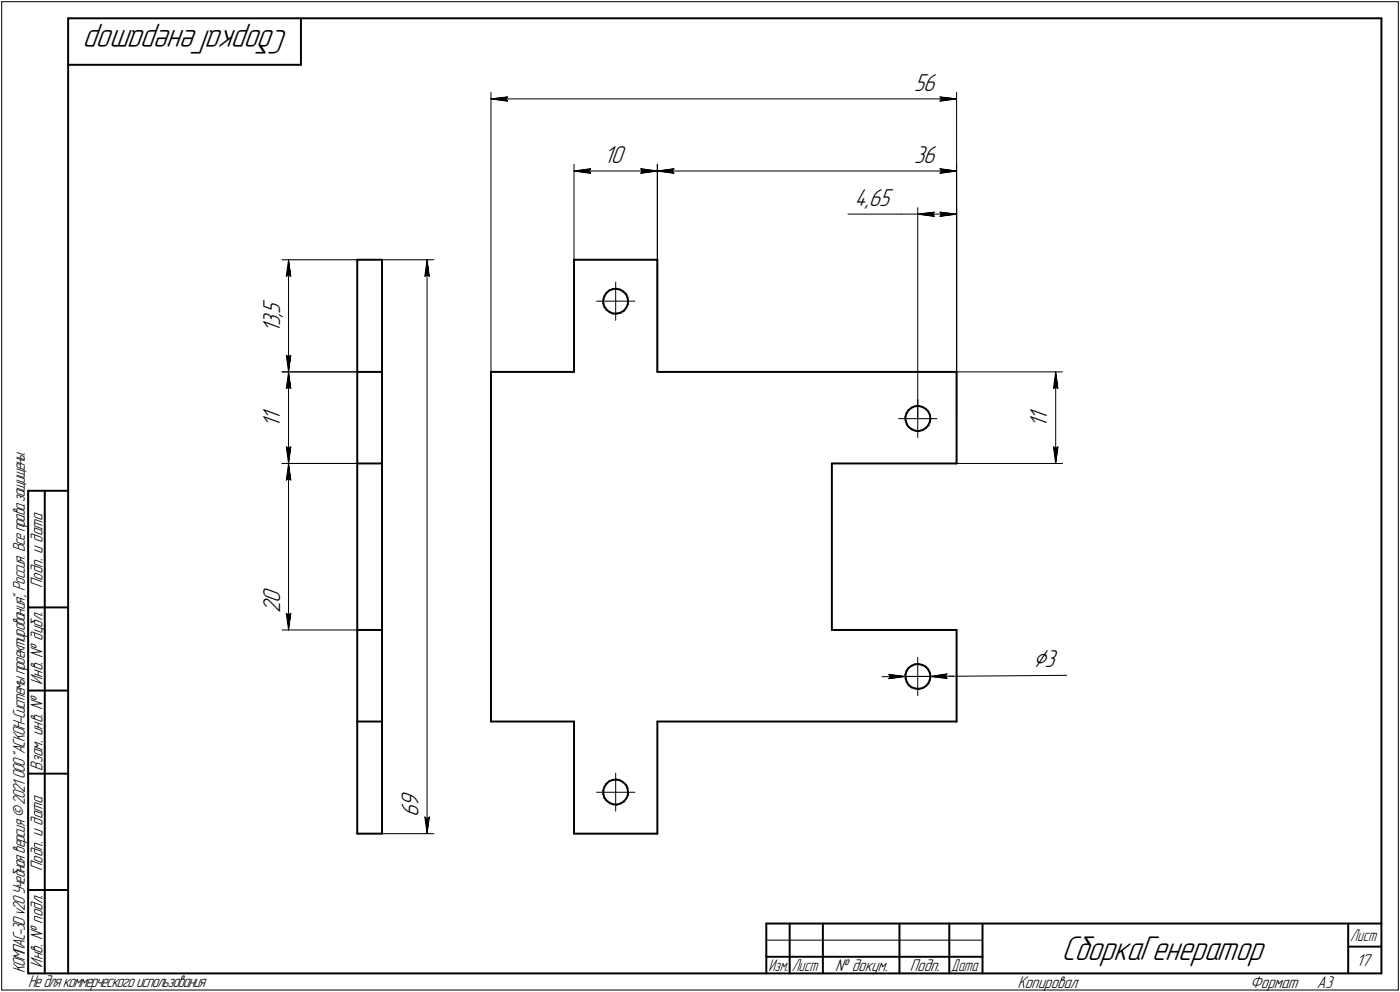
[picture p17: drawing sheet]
<svg xmlns="http://www.w3.org/2000/svg" width="421mm" height="298mm" viewBox="0 0 421 298" stroke-linecap="round" stroke-linejoin="round" font-family="sans-serif">
<defs><g id="words">
<g font-size="10.9">
<text x="86.8" y="9" transform="rotate(-180 86.8 9)">СборкаГенератор</text>
<text x="319.2" y="288.5">СборкаГенератор</text>
</g>
<text font-size="8.5" x="310.7" y="200.5">Ç3</text>
<g font-size="7.8">
<text x="274.9" y="27.2">56</text>
<text x="181.6" y="48.8">10</text>
<text x="274.9" y="48.8">36</text>
<text x="257" y="61.8">4,65</text>
<text x="84.3" y="95.3" transform="rotate(-90 84.3 95.3)">,</text>
<text x="84.3" y="94.2" transform="rotate(-90 84.3 94.2)">5</text>
<text x="84.3" y="100.2" transform="rotate(-90 84.3 100.2)">1</text>
<text x="84.3" y="98.1" transform="rotate(-90 84.3 98.1)">3</text>
<text x="84.3" y="128.6" transform="rotate(-90 84.3 128.6)">1</text>
<text x="84.3" y="126.5" transform="rotate(-90 84.3 126.5)">1</text>
<text x="315" y="128.6" transform="rotate(-90 315 128.6)">1</text>
<text x="315" y="126.5" transform="rotate(-90 315 126.5)">1</text>
<text x="84.3" y="184.3" transform="rotate(-90 84.3 184.3)">2</text>
<text x="84.3" y="181.1" transform="rotate(-90 84.3 181.1)">0</text>
<text x="125.9" y="245.5" transform="rotate(-90 125.9 245.5)">6</text>
<text x="125.9" y="242.4" transform="rotate(-90 125.9 242.4)">9</text>
</g>
<g font-size="5.4">
<text x="12.8" y="176.7" transform="rotate(-90 12.8 176.7)">Подп. и дата</text>
<text x="12.8" y="205.8" transform="rotate(-90 12.8 205.8)">Инв. № дубл.</text>
<text x="12.8" y="231.6" transform="rotate(-90 12.8 231.6)">Взам. инв. №</text>
<text x="12.8" y="261.7" transform="rotate(-90 12.8 261.7)">Подп. и дата</text>
<text x="7.5" y="292.5" transform="rotate(-90 7.5 292.5)">КОМПАС-3Dv20Учебнаяверсия©2021 ООО&quot;АСКОН-Системыпроектирования&quot;, Россия. Всеправазащищены.</text>
<text x="12.8" y="290.8" transform="rotate(-90 12.8 290.8)">Инв. № подл.</text>
<text x="251.2" y="291.8">№ докум.</text>
<text x="273.6" y="291.8">Подп.</text>
<text x="408" y="290.3">17</text>
<text x="8.5" y="296.7">Недлякоммерческогоиспользования</text>
<text x="306" y="296.8">Копировал</text>
<text x="376" y="296.8">Формат</text>
<text x="396" y="296.8">A3</text>
</g>
<g font-size="5.3">
<text x="406.1" y="282.8">Лист</text>
<text x="231.1" y="291.8">Изм.</text>
<text x="238.1" y="291.8">Лист</text>
<text x="286.1" y="291.8">Дата</text>
</g>
</g></defs>
<g fill="none" stroke="#000" stroke-width=".59">
<path d="M20.5 5.5v287zM20.5 5.5h395zM20.5 19.5h70zM90.5 5.5v14zM415.5 5.5v287zM107.4 78.1v33.7zM107.4 78.1h7.5zM114.9 78.1v33.7zM172.6 78.1h25.1zM172.6 78.1v33.7zM197.7 78.1v33.7zM181.4 90.1v1.1z"/>
<path d="M181.4 91.2l.4 1zM181.8 89l-.4 1.1zM181.8 92.2l.7 .9zM182.4 88.1l.8-.8zM182.4 88.1l-.6 .9zM182.5 93.1l.9 .7zM183.2 87.3l1.1-.4zM183.4 93.8l1 .4zM184.3 86.9l1.1-.1zM184.4 94.2h1.1zM185.4 86.8l1.1 .2zM185.5 94.2l1.1-.2z"/>
<path d="M186.5 87l1 .6zM186.6 94l1-.6zM187.5 87.6l.8 .8zM188.3 88.4l.4 1zM188.3 92.5l-.7 .9zM188.7 89.4l.2 1.1zM188.8 91.5l-.5 1zM188.9 90.5l-.1 1zM107.4 111.8h7.5zM107.4 111.8v27.5zM114.9 111.8v27.5zM147.7 111.8h24.9z"/>
<path d="M147.7 111.8v105zM197.7 111.8h90zM287.7 111.8v27.5zM107.4 139.3v50zM107.4 139.3h7.5zM114.9 139.3v50zM250.2 139.3v50zM250.2 139.3h37.5zM272.3 125.3l.1 1.1zM272.4 126.4l.3 1.1zM272.6 124.2l-.3 1.1zM272.7 127.5l.6 .9z"/>
<path d="M273.2 123.3l1-.8zM273.2 123.3l-.6 .9zM273.3 128.4l.9 .6zM274.2 122.5l1-.4zM274.2 129l1.1 .5zM275.2 122.1l1.1-.1zM275.3 129.5h1.1zM276.3 122l1.1 .3zM276.4 129.5l1.1-.3zM277.4 122.3l1 .6zM277.5 129.2l1-.6zM278.4 122.9l.7 .7z"/>
<path d="M279.1 123.6l.6 1zM279.2 127.8l-.7 .8zM279.7 124.6l.1 1.2zM279.7 126.7l-.5 1.1zM279.8 125.8l-.1 .9zM8.5 147.5v145zM8.5 147.5h12zM13.5 147.5v145zM8.5 182.5h12zM107.4 189.3h7.5zM107.4 189.3v27.5zM114.9 189.3v27.5z"/>
<path d="M250.2 189.3h37.5zM275.2 199.6h1.1zM276.3 199.6l1.1 .2zM277.4 199.8l1 .5zM287.7 189.3v27.5zM8.5 207.5h12zM107.4 216.8h7.5zM107.4 216.8v33.7zM114.9 216.8v33.7zM147.7 216.8h24.9zM172.6 216.8v33.7zM197.7 216.8h90z"/>
<path d="M197.7 216.8v33.7zM272.3 202.8l.1 1.1zM272.4 203.9l.3 1.1zM272.6 201.7l-.3 1.1zM272.7 205l.6 .9zM273.2 200.7l1-.6zM273.2 200.7l-.6 1zM273.3 205.9l.9 .7zM274.2 200.1l1-.5zM274.2 206.6l1.1 .3zM275.3 206.9l1.1 .1zM276.4 207l1.1-.2z"/>
<path d="M277.5 206.8l1-.6zM278.4 200.3l.7 .9zM279.1 201.2l.6 1zM279.2 205.3l-.7 .9zM279.7 202.2l.1 1.1zM279.7 204.3l-.5 1zM279.8 203.3l-.1 1zM8.5 232.5h12zM181.4 237.6v1.1zM181.4 238.7l.4 1.1zM181.8 236.5l-.4 1.1zM181.8 239.8l.7 .8z"/>
<path d="M182.4 235.5l.8-.7zM182.4 235.5l-.6 1zM183.2 234.8l1.1-.4zM184.3 234.4l1.1-.1zM185.4 234.3l1.1 .2zM186.5 234.5l1 .6zM187.5 235.1l.8 .8zM188.3 235.9l.4 1zM188.7 236.9l.2 1.2zM188.8 239l-.5 1zM188.9 238.1l-.1 .9zM107.4 250.5h7.5z"/>
<path d="M172.6 250.5h25.1zM182.5 240.6l.9 .7zM183.4 241.3l1 .4zM184.4 241.7l1.1 .1zM185.5 241.8l1.1-.3zM186.6 241.5l1-.6zM188.3 240l-.7 .9zM8.5 267.5h12zM230.5 277.5h185zM230.5 277.5v15zM237.5 277.5v15zM247.5 277.5v15z"/>
<path d="M270.5 277.5v15zM285.5 277.5v15zM295.5 277.5v15zM405.5 277.5v15zM8.5 292.5h12zM20.5 292.5h395zM230.5 287.5h7zM237.5 287.5h10zM247.5 287.5h23zM270.5 287.5h15zM285.5 287.5h10zM405.5 284.5h10z"/>
</g>
<g fill="none" stroke="#000" stroke-width=".3">
<path d="M.5 .5v297zM.5 .5h420zM420.5 .5v297zM147.7 27.8v84zM147.7 29.7l5-.6zM147.7 29.7l5 .7zM147.7 29.7h140zM152.1 29.7l.6 .7zM152.7 29.1l-.6 .6zM282.7 30.4l5-.7zM282.7 29.1l.4 .6zM282.7 29.1l5 .6z"/>
<path d="M283.1 29.7l-.4 .7zM287.7 27.8v84zM172.6 49.4v28.7zM172.6 51.4l5-.7zM172.6 51.4l5 .7zM172.6 51.4h25.1zM177.2 51.4l.4 .7zM177.6 50.7l-.4 .7zM192.7 52.1l5-.7zM192.7 50.7l.4 .7zM192.7 50.7l5 .7zM193.1 51.4l-.4 .7z"/>
<path d="M197.7 49.4v62.4zM197.7 49.4v28.7zM197.7 51.4l5-.7zM197.7 51.4l5 .7zM197.7 51.4h90zM202.2 51.4l.5 .7zM202.7 50.7l-.5 .7zM282.7 52.1l5-.7zM282.7 50.7l.4 .7zM282.7 50.7l5 .7zM283.1 51.4l-.4 .7zM287.7 49.4v62.4z"/>
<path d="M84.8 78.1h22.6zM86.8 78.1l.7 5zM86.8 78.1l-.7 5zM86.8 78.1v33.7zM114.9 78.1h15.6zM128.4 78.1l.7 5zM128.4 78.1l-.6 5zM128.4 78.1v172.4zM255 64.3h16zM271 64.3h5zM276 62.4v63.4zM276 64.3l5-.5z"/>
<path d="M276 64.3l5 .7zM276 64.3h11.7zM280.5 64.3l.5 .7zM281 63.8l-.5 .5zM282.7 65l5-.7zM282.7 63.8l.4 .5zM282.7 63.8l5 .5zM283.1 64.3l-.4 .7zM287.7 62.4v63.2zM86.1 83.1l.7-.6zM86.8 82.5l.7 .6zM127.8 83.1l.6-.6z"/>
<path d="M128.4 82.5l.7 .6zM179.4 90.5h5.8zM185.2 90.5h5.7zM185.2 90.5v5.8zM185.2 84.8v5.7zM84.8 111.8h22.6zM86.1 106.8l.7 5zM86.1 106.8l.7 .5zM86.1 116.8l.7-.5zM86.8 107.3l.7-.5zM86.8 111.8l.7 5zM86.8 116.3l.7 .5z"/>
<path d="M86.8 111.8l-.7 5zM86.8 111.8v27.5zM87.5 106.8l-.7 5zM287.7 111.8h31.8zM316.8 116.8l.7-.5zM317.5 111.8l.7 5zM317.5 116.3l.7 .5zM317.5 111.8l-.7 5zM317.5 111.8v27.5zM84.8 139.3h22.6zM86.1 134.3l.7 5zM86.1 134.3l.7 .5z"/>
<path d="M86.8 134.8l.7-.5zM86.8 139.3l.7 5zM86.8 139.3l-.7 5zM86.8 139.3v50zM87.5 134.3l-.7 5zM270.3 125.8h5.7zM276 125.8h5.8zM276 125.8v5.7zM276 120.1v5.7zM287.7 139.3h31.8zM316.8 134.3l.7 5zM316.8 134.3l.7 .5z"/>
<path d="M317.5 134.8l.7-.5zM318.2 134.3l-.7 5zM86.1 144.3l.7-.5zM86.8 143.8l.7 .5zM84.8 189.3h22.6zM86.1 184.3l.7 5zM86.1 184.3l.7 .5zM86.8 184.8l.7-.5zM87.5 184.3l-.7 5zM276 197.5v5.8zM265.3 203.4l7-.1zM267.3 202.7l5 .6z"/>
<path d="M267.3 202.7l.5 .7zM267.3 204l5-.7zM267.8 203.4l-.5 .6zM270.3 203.3h5.7zM272.3 203.3h7.5zM276 203.3h5.8zM276 203.3v5.7zM279.8 203.3l41-.4zM279.8 203.3l5 .6zM279.8 203.3l5-.8zM279.8 203.3l7-.1zM284.3 203.2l.5 .7z"/>
<path d="M284.8 202.5l-.5 .7zM179.4 238.1h5.8zM185.2 238.1h5.7zM185.2 238.1v5.7zM185.2 232.3v5.8zM114.9 250.5h15.6zM127.8 245.5l.6 5zM127.8 245.5l.6 .5zM128.4 246l.7-.5zM129.1 245.5l-.7 5zM.5 297.5h420zM230.5 282.5h65z"/>
</g>
<g fill="#fff" stroke="#fff" stroke-width=".3">
<path d="M78.7 89.7h7.1zM78.7 89.7h7.1zM78.7 89.8h7.1zM78.7 89.9h7.1zM78.7 90h7.1zM78.7 90.1h7.1zM78.7 90.2h7.1zM78.7 90.3h7.1zM78.7 90.3h7.1zM78.7 90.4h7.1zM78.7 90.5h7.1zM78.7 90.6h7.1zM78.7 90.7h7.1zM78.7 90.8h7.1zM78.7 90.8h7.1zM78.7 90.9h7.1zM78.7 91h7.1zM78.7 91.1h7.1zM78.7 91.2h7.1zM78.7 91.3h7.1zM78.7 91.4h7.1zM78.7 91.4h7.1zM78.7 91.5h7.1zM78.7 91.6h7.1zM78.7 91.7h7.1zM78.7 91.8h7.1zM78.7 91.9h7.1zM78.7 91.9h7.1zM78.7 92h7.1zM78.7 92.1h7.1zM78.7 92.2h7.1zM78.7 92.3h7.1zM78.7 92.4h7.1zM78.7 92.5h7.1zM78.7 92.5h7.1zM78.7 92.6h7.1zM78.7 92.7h7.1zM78.7 92.8h7.1zM78.7 92.9h7.1zM78.7 93h7.1zM78.7 93h7.1zM78.7 93.1h7.1zM78.7 93.2h7.1zM78.7 93.3h7.1zM78.7 93.4h7.1zM78.7 93.5h7.1zM78.7 93.6h7.1zM78.7 93.6h7.1zM78.7 93.7h7.1zM78.7 93.8h7.1zM78.7 93.9h7.1zM78.7 94h7.1zM78.7 94.1h7.1zM78.7 94.1h7.1zM78.7 94.2h7.1zM78.7 94.3h7.1zM78.7 94.4h7.1zM78.7 94.5h7.1zM78.7 94.6h7.1zM78.7 94.7h7.1zM78.7 94.7h7.1zM78.7 94.8h7.1zM78.7 94.9h7.1zM78.7 95h7.1zM78.7 95.1h7.1zM78.7 95.2h7.1zM78.7 95.2h7.1zM78.7 95.3h7.1zM78.7 95.4h7.1zM78.7 95.5h7.1zM78.7 95.6h7.1zM78.7 95.7h7.1zM78.7 95.8h7.1zM78.7 95.8h7.1zM78.7 95.9h7.1zM78.7 96h7.1zM78.7 96.1h7.1zM78.7 96.2h7.1zM78.7 96.3h7.1zM78.7 96.4h7.1zM78.7 96.4h7.1zM78.7 96.5h7.1zM78.7 96.6h7.1zM78.7 96.7h7.1zM78.7 96.8h7.1zM78.7 96.9h7.1zM78.7 96.9h7.1zM78.7 97h7.1zM78.7 97.1h7.1zM78.7 97.2h7.1zM78.7 97.3h7.1zM78.7 97.4h7.1zM78.7 97.5h7.1zM78.7 97.5h7.1zM78.7 97.6h7.1zM78.7 97.7h7.1zM78.7 97.8h7.1zM78.7 97.9h7.1zM78.7 98h7.1zM78.7 98h7.1zM78.7 98.1h7.1zM78.7 98.2h7.1zM78.7 98.3h7.1zM78.7 98.4h7.1zM78.7 98.5h7.1zM78.7 98.6h7.1zM78.7 98.6h7.1zM78.7 98.7h7.1zM78.7 98.8h7.1zM78.7 98.9h7.1zM78.7 99h7.1zM78.7 99.1h7.1zM78.7 99.1h7.1zM78.7 99.2h7.1zM78.7 99.3h7.1zM78.7 99.4h7.1zM78.7 99.5h7.1zM78.7 99.6h7.1zM78.7 99.7h7.1zM78.7 99.7h7.1zM78.7 99.8h7.1zM78.7 99.9h7.1zM78.7 100h7.1zM78.7 100.1h7.1z"/>
<path d="M86.7 78.3h.3zM86.7 78.4h.3zM86.6 78.5h.4zM86.6 78.6h.4zM86.5 78.7h.5zM86.5 78.7h.6zM86.5 78.8h.6zM86.4 78.9h.8zM86.4 79h.8zM86.4 79.1h.9zM86.4 79.2h.9zM86.3 79.2h1zM86.3 79.3h1.1zM86.3 79.4h1.1zM86.2 79.5h1.3zM86.2 79.6h1.3zM86.1 79.7h1.4zM86.1 79.8h1.4zM86 79.8h1.5zM86 79.9h1.6zM86 80h1.6zM86 80.1h1.6zM86 80.2h1.6zM86 80.3h1.6zM86 80.3h1.6zM86 80.4h1.6zM86 80.5h1.7zM85.9 80.6h1.8zM85.9 80.7h1.8zM85.9 80.8h1.8zM85.9 80.9h1.8zM85.9 80.9h1.8zM85.9 81h1.8zM85.9 81.1h1.9zM85.9 81.2h1.9zM85.9 81.3h1.9zM85.9 81.4h1.9zM85.9 81.4h1.9zM85.9 81.5h1.9zM85.9 81.6h1.9zM85.9 81.7h1.9zM85.9 81.8h2zM85.9 81.9h2zM85.9 82h2zM85.9 82h2zM85.8 82.1h2.1zM85.8 82.2h2.1zM85.8 82.3h2.1zM85.8 82.4h2.2zM85.8 82.5h2.2zM85.8 82.5h2.2zM85.8 82.6h2.2zM85.8 82.7h2.2zM85.8 82.8h2.2zM85.7 82.9h2.3zM85.7 83h2.4zM85.7 83.1h2.4zM85.7 83.1h2.4zM85.7 83.2h2.4zM85.7 83.3h2.4zM85.7 83.4h2.4zM85.7 83.5h2.4z"/>
<path d="M85.6 106.3h2.5zM85.7 106.3h2.4zM85.7 106.4h2.4zM85.7 106.5h2.4zM85.7 106.6h2.4zM85.7 106.7h2.4zM85.7 106.8h2.4zM85.7 106.8h2.4zM85.7 106.9h2.3zM85.8 107h2.2zM85.8 107.1h2.2zM85.8 107.2h2.2zM85.8 107.3h2.2zM85.8 107.4h2.2zM85.8 107.4h2.2zM85.8 107.5h2.1zM85.8 107.6h2.1zM85.8 107.7h2.1zM85.9 107.8h2zM85.9 107.9h2zM85.9 107.9h2zM85.9 108h2zM85.9 108.1h1.9zM85.9 108.2h1.9zM85.9 108.3h1.9zM85.9 108.4h1.9zM85.9 108.5h1.9zM85.9 108.5h1.9zM85.9 108.6h1.9zM85.9 108.7h1.9zM85.9 108.8h1.8zM85.9 108.9h1.8zM85.9 109h1.8zM85.9 109.1h1.8zM85.9 109.1h1.8zM85.9 109.2h1.8zM86 109.3h1.7zM86 109.4h1.6zM86 109.5h1.6zM86 109.6h1.6zM86 109.6h1.6zM86 109.7h1.6zM86 109.8h1.6zM86 109.9h1.6zM86 110h1.5zM86.1 110.1h1.4zM86.1 110.2h1.4zM86.2 110.2h1.3zM86.2 110.3h1.3zM86.3 110.4h1.1zM86.3 110.5h1.1zM86.3 110.6h1zM86.4 110.7h.9zM86.4 110.7h.9zM86.4 110.8h.8zM86.4 110.9h.8zM86.5 111h.6zM86.5 111.1h.6zM86.5 111.2h.5zM86.6 111.3h.4zM86.6 111.3h.4zM86.7 111.4h.3zM86.7 111.5h.3z"/>
<path d="M78.7 122.5h7.1zM78.7 122.6h7.1zM78.7 122.7h7.1zM78.7 122.8h7.1zM78.7 122.9h7.1zM78.7 122.9h7.1zM78.7 123h7.1zM78.7 123.1h7.1zM78.7 123.2h7.1zM78.7 123.3h7.1zM78.7 123.4h7.1zM78.7 123.4h7.1zM78.7 123.5h7.1zM78.7 123.6h7.1zM78.7 123.7h7.1zM78.7 123.8h7.1zM78.7 123.9h7.1zM78.7 124h7.1zM78.7 124h7.1zM78.7 124.1h7.1zM78.7 124.2h7.1zM78.7 124.3h7.1zM78.7 124.4h7.1zM78.7 124.5h7.1zM78.7 124.5h7.1zM78.7 124.6h7.1zM78.7 124.7h7.1zM78.7 124.8h7.1zM78.7 124.9h7.1zM78.7 125h7.1zM78.7 125.1h7.1zM78.7 125.1h7.1zM78.7 125.2h7.1zM78.7 125.3h7.1zM78.7 125.4h7.1zM78.7 125.5h7.1zM78.7 125.6h7.1zM78.7 125.6h7.1zM78.7 125.7h7.1zM78.7 125.8h7.1zM78.7 125.9h7.1zM78.7 126h7.1zM78.7 126.1h7.1zM78.7 126.2h7.1zM78.7 126.2h7.1zM78.7 126.3h7.1zM78.7 126.4h7.1zM78.7 126.5h7.1zM78.7 126.6h7.1zM78.7 126.7h7.1zM78.7 126.7h7.1zM78.7 126.8h7.1zM78.7 126.9h7.1zM78.7 127h7.1zM78.7 127.1h7.1zM78.7 127.2h7.1zM78.7 127.3h7.1zM78.7 127.3h7.1zM78.7 127.4h7.1zM78.7 127.5h7.1zM78.7 127.6h7.1zM78.7 127.7h7.1zM78.7 127.8h7.1zM78.7 127.8h7.1zM78.7 127.9h7.1zM78.7 128h7.1zM78.7 128.1h7.1zM78.7 128.2h7.1zM78.7 128.3h7.1zM78.7 128.4h7.1zM78.7 128.4h7.1zM78.7 128.5h7.1z"/>
<path d="M86.7 112h.3zM86.7 112.1h.3zM86.6 112.2h.4zM86.6 112.3h.4zM86.5 112.4h.5zM86.5 112.4h.6zM86.5 112.5h.6zM86.4 112.6h.8zM86.4 112.7h.8zM86.4 112.8h.9zM86.4 112.9h.9zM86.3 112.9h1zM86.3 113h1.1zM86.3 113.1h1.1zM86.2 113.2h1.3zM86.2 113.3h1.3zM86.1 113.4h1.4zM86.1 113.5h1.4zM86 113.5h1.5zM86 113.6h1.6zM86 113.7h1.6zM86 113.8h1.6zM86 113.9h1.6zM86 114h1.6zM86 114h1.6zM86 114.1h1.6zM86 114.2h1.7zM85.9 114.3h1.8zM85.9 114.4h1.8zM85.9 114.5h1.8zM85.9 114.6h1.8zM85.9 114.6h1.8zM85.9 114.7h1.8zM85.9 114.8h1.9zM85.9 114.9h1.9zM85.9 115h1.9zM85.9 115.1h1.9zM85.9 115.1h1.9zM85.9 115.2h1.9zM85.9 115.3h1.9zM85.9 115.4h1.9zM85.9 115.5h2zM85.9 115.6h2zM85.9 115.7h2zM85.9 115.7h2zM85.8 115.8h2.1zM85.8 115.9h2.1zM85.8 116h2.1zM85.8 116.1h2.2zM85.8 116.2h2.2zM85.8 116.2h2.2zM85.8 116.3h2.2zM85.8 116.4h2.2zM85.8 116.5h2.2zM85.7 116.6h2.3zM85.7 116.7h2.4zM85.7 116.8h2.4zM85.7 116.8h2.4zM85.7 116.9h2.4zM85.7 117h2.4zM85.7 117.1h2.4zM85.7 117.2h2.4z"/>
<path d="M85.6 133.8h2.5zM85.7 133.9h2.4zM85.7 133.9h2.4zM85.7 134h2.4zM85.7 134.1h2.4zM85.7 134.2h2.4zM85.7 134.3h2.4zM85.7 134.4h2.4zM85.7 134.5h2.3zM85.8 134.5h2.2zM85.8 134.6h2.2zM85.8 134.7h2.2zM85.8 134.8h2.2zM85.8 134.9h2.2zM85.8 135h2.2zM85.8 135h2.1zM85.8 135.1h2.1zM85.8 135.2h2.1zM85.9 135.3h2zM85.9 135.4h2zM85.9 135.5h2zM85.9 135.6h2zM85.9 135.6h1.9zM85.9 135.7h1.9zM85.9 135.8h1.9zM85.9 135.9h1.9zM85.9 136h1.9zM85.9 136.1h1.9zM85.9 136.1h1.9zM85.9 136.2h1.9zM85.9 136.3h1.8zM85.9 136.4h1.8zM85.9 136.5h1.8zM85.9 136.6h1.8zM85.9 136.7h1.8zM85.9 136.7h1.8zM86 136.8h1.7zM86 136.9h1.6zM86 137h1.6zM86 137.1h1.6zM86 137.2h1.6zM86 137.2h1.6zM86 137.3h1.6zM86 137.4h1.6zM86 137.5h1.5zM86.1 137.6h1.4zM86.1 137.7h1.4zM86.2 137.8h1.3zM86.2 137.8h1.3zM86.3 137.9h1.1zM86.3 138h1.1zM86.3 138.1h1zM86.4 138.2h.9zM86.4 138.3h.9zM86.4 138.3h.8zM86.4 138.4h.8zM86.5 138.5h.6zM86.5 138.6h.6zM86.5 138.7h.5zM86.6 138.8h.4zM86.6 138.9h.4zM86.7 138.9h.3zM86.7 139h.3z"/>
<path d="M78.7 176.1h7.1zM78.7 176.2h7.1zM78.7 176.3h7.1zM78.7 176.4h7.1zM78.7 176.4h7.1zM78.7 176.5h7.1zM78.7 176.6h7.1zM78.7 176.7h7.1zM78.7 176.8h7.1zM78.7 176.9h7.1zM78.7 177h7.1zM78.7 177h7.1zM78.7 177.1h7.1zM78.7 177.2h7.1zM78.7 177.3h7.1zM78.7 177.4h7.1zM78.7 177.5h7.1zM78.7 177.5h7.1zM78.7 177.6h7.1zM78.7 177.7h7.1zM78.7 177.8h7.1zM78.7 177.9h7.1zM78.7 178h7.1zM78.7 178.1h7.1zM78.7 178.1h7.1zM78.7 178.2h7.1zM78.7 178.3h7.1zM78.7 178.4h7.1zM78.7 178.5h7.1zM78.7 178.6h7.1zM78.7 178.6h7.1zM78.7 178.7h7.1zM78.7 178.8h7.1zM78.7 178.9h7.1zM78.7 179h7.1zM78.7 179.1h7.1zM78.7 179.2h7.1zM78.7 179.2h7.1zM78.7 179.3h7.1zM78.7 179.4h7.1zM78.7 179.5h7.1zM78.7 179.6h7.1zM78.7 179.7h7.1zM78.7 179.7h7.1zM78.7 179.8h7.1zM78.7 179.9h7.1zM78.7 180h7.1zM78.7 180.1h7.1zM78.7 180.2h7.1zM78.7 180.3h7.1zM78.7 180.3h7.1zM78.7 180.4h7.1zM78.7 180.5h7.1zM78.7 180.6h7.1zM78.7 180.7h7.1zM78.7 180.8h7.1zM78.7 180.8h7.1zM78.7 180.9h7.1zM78.7 181h7.1zM78.7 181.1h7.1zM78.7 181.2h7.1zM78.7 181.3h7.1zM78.7 181.4h7.1zM78.7 181.4h7.1zM78.7 181.5h7.1zM78.7 181.6h7.1zM78.7 181.7h7.1zM78.7 181.8h7.1zM78.7 181.9h7.1zM78.7 181.9h7.1zM78.7 182h7.1zM78.7 182.1h7.1zM78.7 182.2h7.1zM78.7 182.3h7.1zM78.7 182.4h7.1zM78.7 182.5h7.1zM78.7 182.5h7.1zM78.7 182.6h7.1zM78.7 182.7h7.1zM78.7 182.8h7.1zM78.7 182.9h7.1zM78.7 183h7.1zM78.7 183h7.1zM78.7 183.1h7.1zM78.7 183.2h7.1zM78.7 183.3h7.1zM78.7 183.4h7.1zM78.7 183.5h7.1zM78.7 183.6h7.1zM78.7 183.6h7.1zM78.7 183.7h7.1zM78.7 183.8h7.1zM78.7 183.9h7.1zM78.7 184h7.1zM78.7 184.1h7.1zM78.7 184.1h7.1zM78.7 184.2h7.1z"/>
<path d="M86.7 139.5h.3zM86.7 139.6h.3zM86.6 139.7h.4zM86.6 139.8h.4zM86.5 139.9h.5zM86.5 140h.6zM86.5 140h.6zM86.4 140.1h.8zM86.4 140.2h.8zM86.4 140.3h.9zM86.4 140.4h.9zM86.3 140.5h1zM86.3 140.5h1.1zM86.3 140.6h1.1zM86.2 140.7h1.3zM86.2 140.8h1.3zM86.1 140.9h1.4zM86.1 141h1.4zM86 141.1h1.5zM86 141.1h1.6zM86 141.2h1.6zM86 141.3h1.6zM86 141.4h1.6zM86 141.5h1.6zM86 141.6h1.6zM86 141.6h1.6zM86 141.7h1.7zM85.9 141.8h1.8zM85.9 141.9h1.8zM85.9 142h1.8zM85.9 142.1h1.8zM85.9 142.2h1.8zM85.9 142.2h1.8zM85.9 142.3h1.9zM85.9 142.4h1.9zM85.9 142.5h1.9zM85.9 142.6h1.9zM85.9 142.7h1.9zM85.9 142.7h1.9zM85.9 142.8h1.9zM85.9 142.9h1.9zM85.9 143h2zM85.9 143.1h2zM85.9 143.2h2zM85.9 143.3h2zM85.8 143.3h2.1zM85.8 143.4h2.1zM85.8 143.5h2.1zM85.8 143.6h2.2zM85.8 143.7h2.2zM85.8 143.8h2.2zM85.8 143.8h2.2zM85.8 143.9h2.2zM85.8 144h2.2zM85.7 144.1h2.3zM85.7 144.2h2.4zM85.7 144.3h2.4zM85.7 144.4h2.4zM85.7 144.4h2.4zM85.7 144.5h2.4zM85.7 144.6h2.4zM85.7 144.7h2.4z"/>
<path d="M85.6 183.8h2.5zM85.7 183.9h2.4zM85.7 184h2.4zM85.7 184.1h2.4zM85.7 184.1h2.4zM85.7 184.2h2.4zM85.7 184.3h2.4zM85.7 184.4h2.4zM85.7 184.5h2.3zM85.8 184.6h2.2zM85.8 184.7h2.2zM85.8 184.7h2.2zM85.8 184.8h2.2zM85.8 184.9h2.2zM85.8 185h2.2zM85.8 185.1h2.1zM85.8 185.2h2.1zM85.8 185.3h2.1zM85.9 185.3h2zM85.9 185.4h2zM85.9 185.5h2zM85.9 185.6h2zM85.9 185.7h1.9zM85.9 185.8h1.9zM85.9 185.8h1.9zM85.9 185.9h1.9zM85.9 186h1.9zM85.9 186.1h1.9zM85.9 186.2h1.9zM85.9 186.3h1.9zM85.9 186.4h1.8zM85.9 186.4h1.8zM85.9 186.5h1.8zM85.9 186.6h1.8zM85.9 186.7h1.8zM85.9 186.8h1.8zM86 186.9h1.7zM86 186.9h1.6zM86 187h1.6zM86 187.1h1.6zM86 187.2h1.6zM86 187.3h1.6zM86 187.4h1.6zM86 187.5h1.6zM86 187.5h1.5zM86.1 187.6h1.4zM86.1 187.7h1.4zM86.2 187.8h1.3zM86.2 187.9h1.3zM86.3 188h1.1zM86.3 188h1.1zM86.3 188.1h1zM86.4 188.2h.9zM86.4 188.3h.9zM86.4 188.4h.8zM86.4 188.5h.8zM86.5 188.6h.6zM86.5 188.6h.6zM86.5 188.7h.5zM86.6 188.8h.4zM86.6 188.9h.4zM86.7 189h.3zM86.7 189.1h.3z"/>
<path d="M120.3 237.4h7.1zM120.3 237.5h7.1zM120.3 237.6h7.1zM120.3 237.7h7.1zM120.3 237.7h7.1zM120.3 237.8h7.1zM120.3 237.9h7.1zM120.3 238h7.1zM120.3 238.1h7.1zM120.3 238.2h7.1zM120.3 238.3h7.1zM120.3 238.3h7.1zM120.3 238.4h7.1zM120.3 238.5h7.1zM120.3 238.6h7.1zM120.3 238.7h7.1zM120.3 238.8h7.1zM120.3 238.8h7.1zM120.3 238.9h7.1zM120.3 239h7.1zM120.3 239.1h7.1zM120.3 239.2h7.1zM120.3 239.3h7.1zM120.3 239.4h7.1zM120.3 239.4h7.1zM120.3 239.5h7.1zM120.3 239.6h7.1zM120.3 239.7h7.1zM120.3 239.8h7.1zM120.3 239.9h7.1zM120.3 239.9h7.1zM120.3 240h7.1zM120.3 240.1h7.1zM120.3 240.2h7.1zM120.3 240.3h7.1zM120.3 240.4h7.1zM120.3 240.5h7.1zM120.3 240.5h7.1zM120.3 240.6h7.1zM120.3 240.7h7.1zM120.3 240.8h7.1zM120.3 240.9h7.1zM120.3 241h7.1zM120.3 241h7.1zM120.3 241.1h7.1zM120.3 241.2h7.1zM120.3 241.3h7.1zM120.3 241.4h7.1zM120.3 241.5h7.1zM120.3 241.6h7.1zM120.3 241.6h7.1zM120.3 241.7h7.1zM120.3 241.8h7.1zM120.3 241.9h7.1zM120.3 242h7.1zM120.3 242.1h7.1zM120.3 242.1h7.1zM120.3 242.2h7.1zM120.3 242.3h7.1zM120.3 242.4h7.1zM120.3 242.5h7.1zM120.3 242.6h7.1zM120.3 242.7h7.1zM120.3 242.7h7.1zM120.3 242.8h7.1zM120.3 242.9h7.1zM120.3 243h7.1zM120.3 243.1h7.1zM120.3 243.2h7.1zM120.3 243.2h7.1zM120.3 243.3h7.1zM120.3 243.4h7.1zM120.3 243.5h7.1zM120.3 243.6h7.1zM120.3 243.7h7.1zM120.3 243.8h7.1zM120.3 243.8h7.1zM120.3 243.9h7.1zM120.3 244h7.1zM120.3 244.1h7.1zM120.3 244.2h7.1zM120.3 244.3h7.1zM120.3 244.3h7.1zM120.3 244.4h7.1zM120.3 244.5h7.1zM120.3 244.6h7.1zM120.3 244.7h7.1zM120.3 244.8h7.1zM120.3 244.9h7.1zM120.3 244.9h7.1zM120.3 245h7.1zM120.3 245.1h7.1zM120.3 245.2h7.1zM120.3 245.3h7.1zM120.3 245.4h7.1zM120.3 245.4h7.1z"/>
<path d="M128.4 78.3h.2zM128.4 78.4h.2zM128.3 78.5h.4zM128.3 78.6h.4zM128.2 78.7h.5zM128.2 78.7h.6zM128.2 78.8h.6zM128.1 78.9h.8zM128.1 79h.8zM128 79.1h.9zM128 79.2h.9zM127.9 79.2h1zM127.9 79.3h1.1zM127.9 79.4h1.1zM127.8 79.5h1.3zM127.8 79.6h1.3zM127.8 79.7h1.4zM127.8 79.8h1.4zM127.7 79.8h1.5zM127.7 79.9h1.6zM127.7 80h1.6zM127.7 80.1h1.6zM127.7 80.2h1.6zM127.7 80.3h1.6zM127.7 80.3h1.6zM127.7 80.4h1.6zM127.6 80.5h1.7zM127.6 80.6h1.8zM127.6 80.7h1.8zM127.6 80.8h1.8zM127.6 80.9h1.8zM127.6 80.9h1.8zM127.6 81h1.8zM127.5 81.1h1.9zM127.5 81.2h1.9zM127.5 81.3h1.9zM127.5 81.4h2zM127.5 81.4h2zM127.5 81.5h2zM127.5 81.6h2zM127.4 81.7h2.1zM127.4 81.8h2.1zM127.4 81.9h2.1zM127.4 82h2.1zM127.4 82h2.1zM127.4 82.1h2.1zM127.4 82.2h2.1zM127.4 82.3h2.1zM127.3 82.4h2.2zM127.3 82.5h2.2zM127.3 82.5h2.2zM127.3 82.6h2.2zM127.3 82.7h2.2zM127.3 82.8h2.2zM127.3 82.9h2.3zM127.3 83h2.3zM127.3 83.1h2.3zM127.3 83.1h2.3zM127.3 83.2h2.3zM127.3 83.3h2.3zM127.3 83.4h2.3zM127.3 83.5h2.3z"/>
<path d="M127.2 245h2.4zM127.3 245.1h2.3zM127.3 245.2h2.3zM127.3 245.3h2.3zM127.3 245.4h2.3zM127.3 245.4h2.3zM127.3 245.5h2.3zM127.3 245.6h2.3zM127.3 245.7h2.3zM127.3 245.8h2.2zM127.3 245.9h2.2zM127.3 246h2.2zM127.3 246h2.2zM127.3 246.1h2.2zM127.3 246.2h2.2zM127.4 246.3h2.1zM127.4 246.4h2.1zM127.4 246.5h2.1zM127.4 246.5h2.1zM127.4 246.6h2.1zM127.4 246.7h2.1zM127.4 246.8h2.1zM127.4 246.9h2.1zM127.5 247h2zM127.5 247.1h2zM127.5 247.1h2zM127.5 247.2h2zM127.5 247.3h1.9zM127.5 247.4h1.9zM127.5 247.5h1.9zM127.6 247.6h1.8zM127.6 247.6h1.8zM127.6 247.7h1.8zM127.6 247.8h1.8zM127.6 247.9h1.8zM127.6 248h1.8zM127.6 248.1h1.7zM127.7 248.2h1.6zM127.7 248.2h1.6zM127.7 248.3h1.6zM127.7 248.4h1.6zM127.7 248.5h1.6zM127.7 248.6h1.6zM127.7 248.7h1.6zM127.7 248.8h1.5zM127.8 248.8h1.4zM127.8 248.9h1.4zM127.8 249h1.3zM127.8 249.1h1.3zM127.9 249.2h1.1zM127.9 249.3h1.1zM127.9 249.3h1zM128 249.4h.9zM128 249.5h.9zM128.1 249.6h.8zM128.1 249.7h.8zM128.2 249.8h.6zM128.2 249.9h.6zM128.2 249.9h.5zM128.3 250h.4zM128.3 250.1h.4zM128.4 250.2h.2zM128.4 250.3h.2z"/>
<path d="M309.4 122.5h7.1zM309.4 122.6h7.1zM309.4 122.7h7.1zM309.4 122.8h7.1zM309.4 122.9h7.1zM309.4 122.9h7.1zM309.4 123h7.1zM309.4 123.1h7.1zM309.4 123.2h7.1zM309.4 123.3h7.1zM309.4 123.4h7.1zM309.4 123.4h7.1zM309.4 123.5h7.1zM309.4 123.6h7.1zM309.4 123.7h7.1zM309.4 123.8h7.1zM309.4 123.9h7.1zM309.4 124h7.1zM309.4 124h7.1zM309.4 124.1h7.1zM309.4 124.2h7.1zM309.4 124.3h7.1zM309.4 124.4h7.1zM309.4 124.5h7.1zM309.4 124.5h7.1zM309.4 124.6h7.1zM309.4 124.7h7.1zM309.4 124.8h7.1zM309.4 124.9h7.1zM309.4 125h7.1zM309.4 125.1h7.1zM309.4 125.1h7.1zM309.4 125.2h7.1zM309.4 125.3h7.1zM309.4 125.4h7.1zM309.4 125.5h7.1zM309.4 125.6h7.1zM309.4 125.6h7.1zM309.4 125.7h7.1zM309.4 125.8h7.1zM309.4 125.9h7.1zM309.4 126h7.1zM309.4 126.1h7.1zM309.4 126.2h7.1zM309.4 126.2h7.1zM309.4 126.3h7.1zM309.4 126.4h7.1zM309.4 126.5h7.1zM309.4 126.6h7.1zM309.4 126.7h7.1zM309.4 126.7h7.1zM309.4 126.8h7.1zM309.4 126.9h7.1zM309.4 127h7.1zM309.4 127.1h7.1zM309.4 127.2h7.1zM309.4 127.3h7.1zM309.4 127.3h7.1zM309.4 127.4h7.1zM309.4 127.5h7.1zM309.4 127.6h7.1zM309.4 127.7h7.1zM309.4 127.8h7.1zM309.4 127.8h7.1zM309.4 127.9h7.1zM309.4 128h7.1zM309.4 128.1h7.1zM309.4 128.2h7.1zM309.4 128.3h7.1zM309.4 128.4h7.1zM309.4 128.4h7.1zM309.4 128.5h7.1z"/>
<path d="M317.4 112h.3zM317.4 112.1h.3zM317.3 112.2h.5zM317.3 112.3h.5zM317.2 112.4h.6zM317.2 112.4h.6zM317.2 112.5h.6zM317.2 112.6h.7zM317.2 112.7h.7zM317.1 112.8h.9zM317.1 112.9h.9zM317 112.9h1zM317 113h1.1zM317 113.1h1.1zM316.9 113.2h1.3zM316.9 113.3h1.3zM316.8 113.4h1.5zM316.8 113.5h1.5zM316.7 113.5h1.6zM316.7 113.6h1.6zM316.7 113.7h1.6zM316.7 113.8h1.6zM316.7 113.9h1.6zM316.7 114h1.6zM316.7 114h1.6zM316.7 114.1h1.6zM316.7 114.2h1.7zM316.7 114.3h1.7zM316.7 114.4h1.7zM316.7 114.5h1.7zM316.7 114.6h1.7zM316.7 114.6h1.7zM316.7 114.7h1.7zM316.7 114.8h1.8zM316.7 114.9h1.8zM316.7 115h1.8zM316.6 115.1h1.9zM316.6 115.1h1.9zM316.6 115.2h1.9zM316.6 115.3h1.9zM316.6 115.4h1.9zM316.6 115.5h2zM316.6 115.6h2zM316.6 115.7h2zM316.6 115.7h2zM316.5 115.8h2.1zM316.5 115.9h2.1zM316.5 116h2.1zM316.5 116.1h2.2zM316.5 116.2h2.2zM316.5 116.2h2.2zM316.5 116.3h2.2zM316.5 116.4h2.2zM316.5 116.5h2.2zM316.4 116.6h2.3zM316.4 116.7h2.4zM316.4 116.8h2.4zM316.4 116.8h2.4zM316.4 116.9h2.4zM316.4 117h2.4zM316.4 117.1h2.4zM316.4 117.2h2.4z"/>
<path d="M316.3 133.8h2.5zM316.4 133.9h2.4zM316.4 133.9h2.4zM316.4 134h2.4zM316.4 134.1h2.4zM316.4 134.2h2.4zM316.4 134.3h2.4zM316.4 134.4h2.4zM316.4 134.5h2.3zM316.5 134.5h2.2zM316.5 134.6h2.2zM316.5 134.7h2.2zM316.5 134.8h2.2zM316.5 134.9h2.2zM316.5 135h2.2zM316.5 135h2.1zM316.5 135.1h2.1zM316.5 135.2h2.1zM316.6 135.3h2zM316.6 135.4h2zM316.6 135.5h2zM316.6 135.6h2zM316.6 135.6h1.9zM316.6 135.7h1.9zM316.6 135.8h1.9zM316.6 135.9h1.9zM316.6 136h1.9zM316.7 136.1h1.8zM316.7 136.1h1.8zM316.7 136.2h1.8zM316.7 136.3h1.7zM316.7 136.4h1.7zM316.7 136.5h1.7zM316.7 136.6h1.7zM316.7 136.7h1.7zM316.7 136.7h1.7zM316.7 136.8h1.7zM316.7 136.9h1.6zM316.7 137h1.6zM316.7 137.1h1.6zM316.7 137.2h1.6zM316.7 137.2h1.6zM316.7 137.3h1.6zM316.7 137.4h1.6zM316.7 137.5h1.6zM316.8 137.6h1.5zM316.8 137.7h1.5zM316.9 137.8h1.3zM316.9 137.8h1.3zM317 137.9h1.1zM317 138h1.1zM317 138.1h1zM317.1 138.2h.9zM317.1 138.3h.9zM317.2 138.3h.7zM317.2 138.4h.7zM317.2 138.5h.6zM317.2 138.6h.6zM317.2 138.7h.6zM317.3 138.8h.5zM317.3 138.9h.5zM317.4 138.9h.3zM317.4 139h.3z"/>
<path d="M257 56.2h12.1zM257 56.3h12.1zM257 56.4h12.1zM257 56.5h12.1zM257 56.6h12.1zM257 56.6h12.1zM257 56.7h12.1zM257 56.8h12.1zM257 56.9h12.1zM257 57h12.1zM257 57.1h12.1zM257 57.1h12.1zM257 57.2h12.1zM257 57.3h12.1zM257 57.4h12.1zM257 57.5h12.1zM257 57.6h12.1zM257 57.7h12.1zM257 57.7h12.1zM257 57.8h12.1zM257 57.9h12.1zM257 58h12.1zM257 58.1h12.1zM257 58.2h12.1zM257 58.3h12.1zM257 58.3h12.1zM257 58.4h12.1zM257 58.5h12.1zM257 58.6h12.1zM257 58.7h12.1zM257 58.8h12.1zM257 58.8h12.1zM257 58.9h12.1zM257 59h12.1zM257 59.1h12.1zM257 59.2h12.1zM257 59.3h12.1zM257 59.4h12.1zM257 59.4h12.1zM257 59.5h12.1zM257 59.6h12.1zM257 59.7h12.1zM257 59.8h12.1zM257 59.9h12.1zM257 59.9h12.1zM257 60h12.1zM257 60.1h12.1zM257 60.2h12.1zM257 60.3h12.1zM257 60.4h12.1zM257 60.5h12.1zM257 60.5h12.1zM257 60.6h12.1zM257 60.7h12.1zM257 60.8h12.1zM257 60.9h12.1zM257 61h12.1zM257 61h12.1zM257 61.1h12.1zM257 61.2h12.1zM257 61.3h12.1zM257 61.4h12.1zM257 61.5h12.1zM257 61.6h12.1zM257 61.6h12.1zM257 61.7h12.1zM257 61.8h12.1zM257 61.9h12.1zM257 62h12.1zM257 62.1h12.1zM257 62.1h12.1zM257 62.2h12.1zM257 62.3h12.1zM257 62.4h12.1zM257 62.5h12.1zM257 62.6h12.1zM257 62.7h12.1zM257 62.7h12.1zM257 62.8h12.1zM257 62.9h12.1zM257 63h12.1zM257 63.1h12.1zM257 63.2h12.1zM257 63.2h12.1zM257 63.3h12.1z"/>
<path d="M280.9 63.2h.6zM280.3 63.3h1.2zM279.7 63.4h1.8zM279.1 63.5h2.4zM278.5 63.6h3zM277.8 63.7h3.7zM277.6 63.8h3.9zM277.4 63.8h4.1zM277.2 63.9h4.3zM276.9 64h4.6zM276.7 64.1h4.8zM276.5 64.2h5zM276.3 64.3h5.2zM276 64.3h5.5zM276.3 64.4h5.2zM276.4 64.5h5.1zM276.6 64.6h4.9zM276.9 64.7h4.6zM277 64.8h4.5zM277.2 64.9h4.3zM277.5 64.9h4zM277.6 65h3.9zM277.8 65.1h3.7zM278.5 65.2h3zM279.1 65.3h2.4zM279.7 65.4h1.8zM280.3 65.4h1.2zM280.9 65.5h.6z"/>
<path d="M282.2 63.2h.7zM282.2 63.3h1.3zM282.2 63.4h1.9zM282.2 63.5h2.5zM282.2 63.6h3.1zM282.2 63.7h3.7zM282.2 63.8h4zM282.2 63.8h4.2zM282.2 63.9h4.4zM282.2 64h4.7zM282.2 64.1h4.9zM282.2 64.2h5.1zM282.2 64.3h5.3zM282.2 64.3h5.5zM282.2 64.4h5.3zM282.2 64.5h5.2zM282.2 64.6h4.9zM282.2 64.7h4.7zM282.2 64.8h4.6zM282.2 64.9h4.3zM282.2 64.9h4.1zM282.2 65h4zM282.2 65.1h3.7zM282.2 65.2h3.1zM282.2 65.3h2.5zM282.2 65.4h1.9zM282.2 65.4h1.3zM282.2 65.5h.7z"/>
<path d="M274.9 43.3h7.8zM274.9 43.3h7.8zM274.9 43.4h7.8zM274.9 43.5h7.8zM274.9 43.6h7.8zM274.9 43.7h7.8zM274.9 43.8h7.8zM274.9 43.9h7.8zM274.9 43.9h7.8zM274.9 44h7.8zM274.9 44.1h7.8zM274.9 44.2h7.8zM274.9 44.3h7.8zM274.9 44.4h7.8zM274.9 44.4h7.8zM274.9 44.5h7.8zM274.9 44.6h7.8zM274.9 44.7h7.8zM274.9 44.8h7.8zM274.9 44.9h7.8zM274.9 45h7.8zM274.9 45h7.8zM274.9 45.1h7.8zM274.9 45.2h7.8zM274.9 45.3h7.8zM274.9 45.4h7.8zM274.9 45.5h7.8zM274.9 45.6h7.8zM274.9 45.6h7.8zM274.9 45.7h7.8zM274.9 45.8h7.8zM274.9 45.9h7.8zM274.9 46h7.8zM274.9 46.1h7.8zM274.9 46.1h7.8zM274.9 46.2h7.8zM274.9 46.3h7.8zM274.9 46.4h7.8zM274.9 46.5h7.8zM274.9 46.6h7.8zM274.9 46.7h7.8zM274.9 46.7h7.8zM274.9 46.8h7.8zM274.9 46.9h7.8zM274.9 47h7.8zM274.9 47.1h7.8zM274.9 47.2h7.8zM274.9 47.2h7.8zM274.9 47.3h7.8zM274.9 47.4h7.8zM274.9 47.5h7.8zM274.9 47.6h7.8zM274.9 47.7h7.8zM274.9 47.8h7.8zM274.9 47.8h7.8zM274.9 47.9h7.8zM274.9 48h7.8zM274.9 48.1h7.8zM274.9 48.2h7.8zM274.9 48.3h7.8zM274.9 48.3h7.8zM274.9 48.4h7.8zM274.9 48.5h7.8zM274.9 48.6h7.8zM274.9 48.7h7.8zM274.9 48.8h7.8zM274.9 48.9h7.8zM274.9 48.9h7.8zM274.9 49h7.8zM274.9 49.1h7.8zM274.9 49.2h7.8zM274.9 49.3h7.8zM274.9 49.4h7.8zM274.9 49.4h7.8zM274.9 49.5h7.8zM274.9 49.6h7.8zM274.9 49.7h7.8zM274.9 49.8h7.8zM274.9 49.9h7.8zM274.9 50h7.8zM274.9 50h7.8zM274.9 50.1h7.8zM274.9 50.2h7.8zM274.9 50.3h7.8z"/>
<path d="M202.6 50.2h.6zM202 50.3h1.2zM201.3 50.4h1.9zM200.7 50.5h2.5zM200.2 50.5h3zM199.5 50.6h3.7zM199.3 50.7h3.9zM199.1 50.8h4.1zM198.9 50.9h4.3zM198.7 51h4.5zM198.5 51.1h4.7zM198.3 51.1h4.9zM198.1 51.2h5.1zM198 51.3h5.2zM197.7 51.4h5.5zM198 51.5h5.2zM198.1 51.6h5.1zM198.3 51.6h4.9zM198.5 51.7h4.7zM198.7 51.8h4.5zM198.9 51.9h4.3zM199.1 52h4.1zM199.3 52.1h3.9zM199.5 52.2h3.7zM200.2 52.2h3zM201 52.3h2.2zM201.8 52.4h1.4zM202.5 52.5h.7z"/>
<path d="M282.2 50.2h.7zM282.2 50.3h1.3zM282.2 50.4h1.9zM282.2 50.5h2.5zM282.2 50.5h3.1zM282.2 50.6h3.7zM282.2 50.7h4zM282.2 50.8h4.1zM282.2 50.9h4.3zM282.2 51h4.6zM282.2 51.1h4.7zM282.2 51.1h4.9zM282.2 51.2h5.2zM282.2 51.3h5.3zM282.2 51.4h5.5zM282.2 51.5h5.3zM282.2 51.6h5.2zM282.2 51.6h4.9zM282.2 51.7h4.7zM282.2 51.8h4.6zM282.2 51.9h4.3zM282.2 52h4.1zM282.2 52.1h4zM282.2 52.2h3.7zM282.2 52.2h3zM282.2 52.3h2.3zM282.2 52.4h1.5zM282.2 52.5h.8z"/>
<path d="M181.6 43.3h7.1zM181.6 43.3h7.1zM181.6 43.4h7.1zM181.6 43.5h7.1zM181.6 43.6h7.1zM181.6 43.7h7.1zM181.6 43.8h7.1zM181.6 43.9h7.1zM181.6 43.9h7.1zM181.6 44h7.1zM181.6 44.1h7.1zM181.6 44.2h7.1zM181.6 44.3h7.1zM181.6 44.4h7.1zM181.6 44.4h7.1zM181.6 44.5h7.1zM181.6 44.6h7.1zM181.6 44.7h7.1zM181.6 44.8h7.1zM181.6 44.9h7.1zM181.6 45h7.1zM181.6 45h7.1zM181.6 45.1h7.1zM181.6 45.2h7.1zM181.6 45.3h7.1zM181.6 45.4h7.1zM181.6 45.5h7.1zM181.6 45.6h7.1zM181.6 45.6h7.1zM181.6 45.7h7.1zM181.6 45.8h7.1zM181.6 45.9h7.1zM181.6 46h7.1zM181.6 46.1h7.1zM181.6 46.1h7.1zM181.6 46.2h7.1zM181.6 46.3h7.1zM181.6 46.4h7.1zM181.6 46.5h7.1zM181.6 46.6h7.1zM181.6 46.7h7.1zM181.6 46.7h7.1zM181.6 46.8h7.1zM181.6 46.9h7.1zM181.6 47h7.1zM181.6 47.1h7.1zM181.6 47.2h7.1zM181.6 47.2h7.1zM181.6 47.3h7.1zM181.6 47.4h7.1zM181.6 47.5h7.1zM181.6 47.6h7.1zM181.6 47.7h7.1zM181.6 47.8h7.1zM181.6 47.8h7.1zM181.6 47.9h7.1zM181.6 48h7.1zM181.6 48.1h7.1zM181.6 48.2h7.1zM181.6 48.3h7.1zM181.6 48.3h7.1zM181.6 48.4h7.1zM181.6 48.5h7.1zM181.6 48.6h7.1zM181.6 48.7h7.1zM181.6 48.8h7.1zM181.6 48.9h7.1zM181.6 48.9h7.1zM181.6 49h7.1zM181.6 49.1h7.1zM181.6 49.2h7.1zM181.6 49.3h7.1zM181.6 49.4h7.1zM181.6 49.4h7.1zM181.6 49.5h7.1zM181.6 49.6h7.1zM181.6 49.7h7.1zM181.6 49.8h7.1zM181.6 49.9h7.1zM181.6 50h7.1zM181.6 50h7.1zM181.6 50.1h7.1zM181.6 50.2h7.1zM181.6 50.3h7.1z"/>
<path d="M192.2 50.2h.7zM192.2 50.3h1.3zM192.2 50.4h1.9zM192.2 50.5h2.5zM192.2 50.5h3.1zM192.2 50.6h3.7zM192.2 50.7h4zM192.2 50.8h4.1zM192.2 50.9h4.3zM192.2 51h4.6zM192.2 51.1h4.7zM192.2 51.1h4.9zM192.2 51.2h5.2zM192.2 51.3h5.3zM192.2 51.4h5.5zM192.2 51.5h5.3zM192.2 51.6h5.2zM192.2 51.6h4.9zM192.2 51.7h4.7zM192.2 51.8h4.6zM192.2 51.9h4.3zM192.2 52h4.1zM192.2 52.1h4zM192.2 52.2h3.7zM192.2 52.2h3zM192.2 52.3h2.3zM192.2 52.4h1.5zM192.2 52.5h.8z"/>
<path d="M177.5 50.2h.6zM177 50.3h1.1zM176.3 50.4h1.8zM175.7 50.5h2.4zM175.1 50.5h3zM174.4 50.6h3.7zM174.2 50.7h3.9zM174.1 50.8h4zM173.8 50.9h4.3zM173.7 51h4.4zM173.5 51.1h4.6zM173.2 51.1h4.9zM173.1 51.2h5zM172.9 51.3h5.2zM172.6 51.4h5.5zM172.9 51.5h5.2zM173.1 51.6h5zM173.2 51.6h4.9zM173.5 51.7h4.6zM173.7 51.8h4.4zM173.8 51.9h4.3zM174.1 52h4zM174.2 52.1h3.9zM174.4 52.2h3.7zM175.2 52.2h2.9zM175.9 52.3h2.2zM176.7 52.4h1.4zM177.5 52.5h.6z"/>
<path d="M274.9 21.6h7.8zM274.9 21.7h7.8zM274.9 21.8h7.8zM274.9 21.8h7.8zM274.9 21.9h7.8zM274.9 22h7.8zM274.9 22.1h7.8zM274.9 22.2h7.8zM274.9 22.3h7.8zM274.9 22.4h7.8zM274.9 22.4h7.8zM274.9 22.5h7.8zM274.9 22.6h7.8zM274.9 22.7h7.8zM274.9 22.8h7.8zM274.9 22.9h7.8zM274.9 22.9h7.8zM274.9 23h7.8zM274.9 23.1h7.8zM274.9 23.2h7.8zM274.9 23.3h7.8zM274.9 23.4h7.8zM274.9 23.5h7.8zM274.9 23.5h7.8zM274.9 23.6h7.8zM274.9 23.7h7.8zM274.9 23.8h7.8zM274.9 23.9h7.8zM274.9 24h7.8zM274.9 24h7.8zM274.9 24.1h7.8zM274.9 24.2h7.8zM274.9 24.3h7.8zM274.9 24.4h7.8zM274.9 24.5h7.8zM274.9 24.6h7.8zM274.9 24.6h7.8zM274.9 24.7h7.8zM274.9 24.8h7.8zM274.9 24.9h7.8zM274.9 25h7.8zM274.9 25.1h7.8zM274.9 25.1h7.8zM274.9 25.2h7.8zM274.9 25.3h7.8zM274.9 25.4h7.8zM274.9 25.5h7.8zM274.9 25.6h7.8zM274.9 25.7h7.8zM274.9 25.7h7.8zM274.9 25.8h7.8zM274.9 25.9h7.8zM274.9 26h7.8zM274.9 26.1h7.8zM274.9 26.2h7.8zM274.9 26.2h7.8zM274.9 26.3h7.8zM274.9 26.4h7.8zM274.9 26.5h7.8zM274.9 26.6h7.8zM274.9 26.7h7.8zM274.9 26.8h7.8zM274.9 26.8h7.8zM274.9 26.9h7.8zM274.9 27h7.8zM274.9 27.1h7.8zM274.9 27.2h7.8zM274.9 27.3h7.8zM274.9 27.3h7.8zM274.9 27.4h7.8zM274.9 27.5h7.8zM274.9 27.6h7.8zM274.9 27.7h7.8zM274.9 27.8h7.8zM274.9 27.9h7.8zM274.9 27.9h7.8zM274.9 28h7.8zM274.9 28.1h7.8zM274.9 28.2h7.8zM274.9 28.3h7.8zM274.9 28.4h7.8zM274.9 28.4h7.8zM274.9 28.5h7.8zM274.9 28.6h7.8zM274.9 28.7h7.8z"/>
<path d="M152.6 28.6h.6zM152 28.7h1.2zM151.3 28.8h1.9zM150.7 28.9h2.5zM150.1 29h3.1zM149.4 29h3.8zM149.3 29.1h3.9zM149 29.2h4.2zM148.8 29.3h4.4zM148.6 29.4h4.6zM148.3 29.5h4.9zM148.2 29.5h5zM147.9 29.6h5.3zM147.7 29.7h5.5zM147.9 29.8h5.3zM148.1 29.9h5.1zM148.3 30h4.9zM148.5 30.1h4.7zM148.7 30.1h4.5zM148.8 30.2h4.4zM149.1 30.3h4.1zM149.3 30.4h3.9zM149.4 30.5h3.8zM150.1 30.6h3.1zM150.7 30.6h2.5zM151.3 30.7h1.9zM152 30.8h1.2zM152.6 30.9h.6z"/>
<path d="M282.2 28.6h.7zM282.2 28.7h1.3zM282.2 28.8h1.9zM282.2 28.9h2.5zM282.2 29h3.1zM282.2 29h3.7zM282.2 29.1h4zM282.2 29.2h4.2zM282.2 29.3h4.4zM282.2 29.4h4.7zM282.2 29.5h4.9zM282.2 29.5h5.1zM282.2 29.6h5.3zM282.2 29.7h5.5zM282.2 29.8h5.3zM282.2 29.9h5.2zM282.2 30h4.9zM282.2 30.1h4.7zM282.2 30.1h4.6zM282.2 30.2h4.3zM282.2 30.3h4.1zM282.2 30.4h4zM282.2 30.5h3.7zM282.2 30.6h3.1zM282.2 30.6h2.5zM282.2 30.7h1.9zM282.2 30.8h1.3zM282.2 30.9h.7z"/>
<path d="M266.8 202.2h.7zM266.8 202.3h1.3zM266.8 202.4h1.8zM266.8 202.4h2.5zM266.8 202.5h3.1zM266.8 202.6h3.7zM266.8 202.7h4zM266.8 202.8h4.2zM266.8 202.9h4.4zM266.8 202.9h4.6zM266.8 203h4.9zM266.8 203.1h5.1zM266.8 203.2h5.3zM266.8 203.3h5.5zM266.8 203.4h5.3zM266.8 203.5h5.1zM266.8 203.5h4.9zM266.8 203.6h4.7zM266.8 203.7h4.6zM266.8 203.8h4.3zM266.8 203.9h4.1zM266.8 204h4zM266.8 204h3.7zM266.8 204.1h3.1zM266.8 204.2h2.5zM266.8 204.3h1.8zM266.8 204.4h1.3zM266.8 204.5h.7z"/>
<path d="M284.6 202.1h.7zM284.1 202.2h1.2zM283.5 202.3h1.8zM282.9 202.4h2.4zM282.3 202.4h3zM281.6 202.5h3.7zM281.4 202.6h3.9zM281.3 202.7h4zM281 202.8h4.3zM280.8 202.9h4.5zM280.7 202.9h4.6zM280.4 203h4.9zM280.2 203.1h5.1zM280.1 203.2h5.2zM279.8 203.3h5.5zM280.1 203.4h5.2zM280.3 203.5h5zM280.5 203.5h4.8zM280.8 203.6h4.5zM281 203.7h4.3zM281.2 203.8h4.1zM281.4 203.9h3.9zM281.6 204h3.7zM282.3 204h3zM282.9 204.1h2.4zM283.5 204.2h1.8zM284.1 204.3h1.2zM284.7 204.4h.6z"/>
<path d="M310.6 194.8h8.2zM310.7 194.9h8.1zM310.7 195h8.1zM310.7 195.1h8.1zM310.7 195.2h8.1zM310.7 195.2h8.1zM310.7 195.3h8.1zM310.7 195.4h8.1zM310.7 195.5h8.1zM310.7 195.6h8.1zM310.7 195.7h8.1zM310.7 195.7h8.1zM310.7 195.8h8.1zM310.7 195.9h8.1zM310.7 196h8.1zM310.7 196.1h8.1zM310.7 196.2h8.1zM310.7 196.3h8.1zM310.7 196.3h8.1zM310.7 196.4h8.1zM310.7 196.5h8.1zM310.7 196.6h8.1zM310.7 196.7h8.1zM310.7 196.8h8.1zM310.7 196.8h8.1zM310.7 196.9h8.1zM310.7 197h8.1zM310.7 197.1h8.1zM310.7 197.2h8.1zM310.7 197.3h8.1zM310.7 197.4h8.1zM310.7 197.4h8.1zM310.7 197.5h8.1zM310.7 197.6h8.1zM310.7 197.7h8.1zM310.7 197.8h8.1zM310.7 197.9h8.1zM310.7 198h8.1zM310.7 198h8.1zM310.7 198.1h8.1zM310.7 198.2h8.1zM310.7 198.3h8.1zM310.7 198.4h8.1zM310.7 198.5h8.1zM310.7 198.5h8.1zM310.7 198.6h8.1zM310.7 198.7h8.1zM310.7 198.8h8.1zM310.7 198.9h8.1zM310.7 199h8.1zM310.7 199.1h8.1zM310.7 199.1h8.1zM310.7 199.2h8.1zM310.7 199.3h8.1zM310.7 199.4h8.1zM310.7 199.5h8.1zM310.7 199.6h8.1zM310.7 199.6h8.1zM310.7 199.7h8.1zM310.7 199.8h8.1zM310.7 199.9h8.1zM310.7 200h8.1zM310.7 200.1h8.1zM310.7 200.2h8.1zM310.7 200.2h8.1zM310.7 200.3h8.1zM310.7 200.4h8.1zM310.7 200.5h8.1zM310.7 200.6h8.1zM310.7 200.7h8.1zM310.7 200.7h8.1zM310.7 200.8h8.1zM310.7 200.9h8.1zM310.7 201h8.1zM310.7 201.1h8.1zM310.7 201.2h8.1zM310.7 201.3h8.1zM310.7 201.3h8.1zM310.7 201.4h8.1zM310.7 201.5h8.1zM310.7 201.6h8.1zM310.7 201.7h8.1zM310.7 201.8h8.1zM310.7 201.8h8.1zM310.7 201.9h8.1z"/>
</g>
<g fill="#000" stroke="#000" stroke-width=".3">
<path d="M147.7 29.7h4.4zM148.3 29.8h3.9zM148.9 29.9h3.4zM149.6 30h2.8zM150.2 30.1h2.2zM150.8 30.1h1.7zM151.5 30.2h1.1zM152.1 30.3h.6z"/>
<path d="M152 29.2h.7zM151.3 29.3h1.3zM150.5 29.4h2zM149.9 29.5h2.5zM149.1 29.5h3.2zM148.4 29.6h3.8z"/>
<path d="M282.8 29.2h.7zM282.9 29.3h1.2zM283 29.4h1.9zM283 29.5h2.6zM283 29.5h3.3zM283.1 29.6h3.9z"/>
<path d="M283.1 29.7h4.6zM283.1 29.8h4zM283 29.9h3.5zM283 30h2.8zM283 30.1h2.2zM282.9 30.1h1.7zM282.9 30.2h1.1zM282.8 30.3h.6z"/>
<path d="M172.6 51.4h4.6zM173.3 51.5h4zM173.9 51.6h3.5zM174.6 51.6h2.8zM175.2 51.7h2.3zM175.8 51.8h1.7zM176.4 51.9h1.1zM177 52h.6z"/>
<path d="M177 50.8h.6zM176.4 50.9h1.1zM175.8 51h1.7zM175.2 51.1h2.3zM174.6 51.1h2.8zM173.9 51.2h3.5zM173.3 51.3h4z"/>
<path d="M192.8 50.8h.6zM192.9 50.9h1.1zM192.9 51h1.7zM193 51.1h2.2zM193 51.1h2.8zM193 51.2h3.5zM193.1 51.3h4z"/>
<path d="M193.1 51.4h4.6zM193.1 51.5h4zM193 51.6h3.5zM193 51.6h2.8zM193 51.7h2.2zM192.9 51.8h1.7zM192.9 51.9h1.1zM192.8 52h.6z"/>
<path d="M197.7 51.4h4.5zM198.4 51.5h3.9zM199 51.6h3.4zM199.6 51.6h2.8zM200.2 51.7h2.2zM200.8 51.8h1.7zM201.5 51.9h1.1zM202.1 52h.6z"/>
<path d="M202.1 50.8h.6zM201.5 50.9h1.1zM200.8 51h1.7zM200.2 51.1h2.2zM199.6 51.1h2.8zM199 51.2h3.4zM198.4 51.3h3.9z"/>
<path d="M282.8 50.8h.6zM282.9 50.9h1.1zM282.9 51h1.7zM283 51.1h2.2zM283 51.1h2.8zM283 51.2h3.5zM283.1 51.3h4z"/>
<path d="M283.1 51.4h4.6zM283.1 51.5h4zM283 51.6h3.5zM283 51.6h2.8zM283 51.7h2.2zM282.9 51.8h1.7zM282.9 51.9h1.1zM282.8 52h.6z"/>
<path d="M86.6 79.3h.2zM86.6 79.4h.2zM86.6 79.5h.2zM86.6 79.6h.2zM86.6 79.7h.2zM86.6 79.8h.2zM86.6 79.8h.2zM86.6 79.9h.2zM86.5 80h.3zM86.5 80.1h.3zM86.5 80.2h.3zM86.5 80.3h.3zM86.5 80.3h.3zM86.5 80.4h.3zM86.5 80.5h.3zM86.4 80.6h.4zM86.4 80.7h.4zM86.4 80.8h.4zM86.4 80.9h.4zM86.4 80.9h.4zM86.4 81h.4zM86.4 81.1h.4zM86.4 81.2h.4zM86.4 81.3h.4zM86.4 81.4h.4zM86.4 81.4h.4zM86.4 81.5h.4zM86.4 81.6h.4zM86.4 81.7h.4zM86.4 81.8h.4zM86.3 81.9h.5zM86.3 82h.5zM86.3 82h.5zM86.3 82.1h.5zM86.3 82.2h.5zM86.3 82.3h.5zM86.3 82.4h.5zM86.2 82.5h.6zM86.2 82.5h.6zM86.2 82.6h.5zM86.2 82.7h.4zM86.2 82.8h.2zM86.2 82.9h.2z"/>
<path d="M86.8 78.7h.2zM86.8 78.8h.2zM86.8 78.9h.2zM86.8 79h.2zM86.8 79.1h.2zM86.8 79.2h.2zM86.8 79.2h.2zM86.8 79.3h.2zM86.8 79.4h.2zM86.8 79.5h.2zM86.8 79.6h.2zM86.8 79.7h.2zM86.8 79.8h.2zM86.8 79.8h.2zM86.8 79.9h.2zM86.8 80h.3zM86.8 80.1h.3zM86.8 80.2h.3zM86.8 80.3h.3zM86.8 80.3h.3zM86.8 80.4h.3zM86.8 80.5h.3zM86.8 80.6h.4zM86.8 80.7h.4zM86.8 80.8h.4zM86.8 80.9h.4zM86.8 80.9h.4zM86.8 81h.4zM86.8 81.1h.4zM86.8 81.2h.5zM86.8 81.3h.5zM86.8 81.4h.5zM86.8 81.4h.5zM86.8 81.5h.5zM86.8 81.6h.5zM86.8 81.7h.5zM86.8 81.8h.5zM86.8 81.9h.6zM86.8 82h.6zM86.8 82h.6zM86.8 82.1h.6zM86.8 82.2h.6zM86.8 82.3h.6zM86.8 82.4h.6zM86.8 82.5h.7zM86.8 82.5h.7zM87 82.6h.5zM87 82.7h.5zM87.1 82.8h.4zM87.3 82.9h.2z"/>
<path d="M128.3 79.3h.1zM128.3 79.4h.1zM128.3 79.5h.1zM128.3 79.6h.1zM128.3 79.7h.1zM128.3 79.8h.1zM128.3 79.8h.1zM128.3 79.9h.1zM128.2 80h.2zM128.2 80.1h.2zM128.2 80.2h.2zM128.2 80.3h.2zM128.2 80.3h.2zM128.2 80.4h.2zM128.2 80.5h.2zM128.1 80.6h.3zM128.1 80.7h.3zM128.1 80.8h.3zM128.1 80.9h.3zM128.1 80.9h.3zM128.1 81h.3zM128.1 81.1h.3zM128 81.2h.4zM128 81.3h.4zM128 81.4h.4zM128 81.4h.4zM128 81.5h.4zM128 81.6h.4zM128 81.7h.4zM128 81.8h.4zM127.9 81.9h.5zM127.9 82h.5zM127.9 82h.5zM127.9 82.1h.5zM127.9 82.2h.5zM127.9 82.3h.5zM127.9 82.4h.5zM127.8 82.5h.6zM127.8 82.5h.6zM127.8 82.6h.6zM127.8 82.7h.5zM127.8 82.8h.3zM127.8 82.9h.2z"/>
<path d="M128.4 78.7h.2zM128.4 78.8h.2zM128.4 78.9h.2zM128.4 79h.2zM128.4 79.1h.2zM128.4 79.2h.2zM128.4 79.2h.2zM128.4 79.3h.3zM128.4 79.4h.3zM128.4 79.5h.3zM128.4 79.6h.3zM128.4 79.7h.3zM128.4 79.8h.3zM128.4 79.8h.3zM128.4 79.9h.3zM128.4 80h.4zM128.4 80.1h.4zM128.4 80.2h.4zM128.4 80.3h.4zM128.4 80.3h.4zM128.4 80.4h.4zM128.4 80.5h.4zM128.4 80.6h.5zM128.4 80.7h.5zM128.4 80.8h.5zM128.4 80.9h.5zM128.4 80.9h.5zM128.4 81h.5zM128.4 81.1h.5zM128.4 81.2h.5zM128.4 81.3h.5zM128.4 81.4h.5zM128.4 81.4h.5zM128.4 81.5h.5zM128.4 81.6h.5zM128.4 81.7h.5zM128.4 81.8h.5zM128.4 81.9h.6zM128.4 82h.6zM128.4 82h.6zM128.4 82.1h.6zM128.4 82.2h.6zM128.4 82.3h.6zM128.4 82.4h.6zM128.4 82.5h.7zM128.4 82.5h.7zM128.6 82.6h.5zM128.7 82.7h.4zM128.8 82.8h.3zM128.9 82.9h.2z"/>
<path d="M276 64.3h4.5zM276.7 64.4h3.9zM277.3 64.5h3.4zM278 64.6h2.8zM278.6 64.7h2.2zM279.1 64.8h1.7zM279.8 64.9h1.1zM280.4 64.9h.6z"/>
<path d="M280.3 63.8h.7zM279.7 63.9h1.2zM278.9 64h1.9zM278.2 64.1h2.6zM277.5 64.2h3.2zM276.8 64.3h3.8z"/>
<path d="M282.8 63.8h.7zM282.9 63.9h1.2zM283 64h1.9zM283 64.1h2.6zM283 64.2h3.3zM283.1 64.3h3.9z"/>
<path d="M283.1 64.3h4.6zM283.1 64.4h4zM283 64.5h3.5zM283 64.6h2.8zM283 64.7h2.2zM282.9 64.8h1.7zM282.9 64.9h1.1zM282.8 64.9h.6z"/>
<path d="M86.2 106.9h.2zM86.2 107h.2zM86.2 107.1h.4zM86.2 107.2h.5zM86.2 107.3h.6zM86.2 107.4h.6zM86.3 107.4h.5zM86.3 107.5h.5zM86.3 107.6h.5zM86.3 107.7h.5zM86.3 107.8h.5zM86.3 107.9h.5zM86.3 107.9h.5zM86.4 108h.4zM86.4 108.1h.4zM86.4 108.2h.4zM86.4 108.3h.4zM86.4 108.4h.4zM86.4 108.5h.4zM86.4 108.5h.4zM86.4 108.6h.4zM86.4 108.7h.4zM86.4 108.8h.4zM86.4 108.9h.4zM86.4 109h.4zM86.4 109.1h.4zM86.4 109.1h.4zM86.4 109.2h.4zM86.5 109.3h.3zM86.5 109.4h.3zM86.5 109.5h.3zM86.5 109.6h.3zM86.5 109.6h.3zM86.5 109.7h.3zM86.5 109.8h.3zM86.6 109.9h.2zM86.6 110h.2zM86.6 110.1h.2zM86.6 110.2h.2zM86.6 110.2h.2zM86.6 110.3h.2zM86.6 110.4h.2zM86.6 110.5h.2z"/>
<path d="M86.6 113h.2zM86.6 113.1h.2zM86.6 113.2h.2zM86.6 113.3h.2zM86.6 113.4h.2zM86.6 113.5h.2zM86.6 113.5h.2zM86.6 113.6h.2zM86.5 113.7h.3zM86.5 113.8h.3zM86.5 113.9h.3zM86.5 114h.3zM86.5 114h.3zM86.5 114.1h.3zM86.5 114.2h.3zM86.4 114.3h.4zM86.4 114.4h.4zM86.4 114.5h.4zM86.4 114.6h.4zM86.4 114.6h.4zM86.4 114.7h.4zM86.4 114.8h.4zM86.4 114.9h.4zM86.4 115h.4zM86.4 115.1h.4zM86.4 115.1h.4zM86.4 115.2h.4zM86.4 115.3h.4zM86.4 115.4h.4zM86.4 115.5h.4zM86.3 115.6h.5zM86.3 115.7h.5zM86.3 115.7h.5zM86.3 115.8h.5zM86.3 115.9h.5zM86.3 116h.5zM86.3 116.1h.5zM86.2 116.2h.6zM86.2 116.2h.6zM86.2 116.3h.6zM86.2 116.4h.5zM86.2 116.5h.3zM86.2 116.6h.2z"/>
<path d="M86.8 112.4h.2zM86.8 112.5h.2zM86.8 112.6h.2zM86.8 112.7h.2zM86.8 112.8h.2zM86.8 112.9h.2zM86.8 112.9h.2zM86.8 113h.2zM86.8 113.1h.2zM86.8 113.2h.2zM86.8 113.3h.2zM86.8 113.4h.2zM86.8 113.5h.2zM86.8 113.5h.2zM86.8 113.6h.2zM86.8 113.7h.3zM86.8 113.8h.3zM86.8 113.9h.3zM86.8 114h.3zM86.8 114h.3zM86.8 114.1h.3zM86.8 114.2h.3zM86.8 114.3h.4zM86.8 114.4h.4zM86.8 114.5h.4zM86.8 114.6h.4zM86.8 114.6h.4zM86.8 114.7h.4zM86.8 114.8h.4zM86.8 114.9h.5zM86.8 115h.5zM86.8 115.1h.5zM86.8 115.1h.5zM86.8 115.2h.5zM86.8 115.3h.5zM86.8 115.4h.5zM86.8 115.5h.5zM86.8 115.6h.6zM86.8 115.7h.6zM86.8 115.7h.6zM86.8 115.8h.6zM86.8 115.9h.6zM86.8 116h.6zM86.8 116.1h.6zM86.8 116.2h.7zM86.8 116.2h.7zM86.8 116.3h.7zM87 116.4h.5zM87.1 116.5h.4zM87.2 116.6h.3z"/>
<path d="M87.3 106.9h.2zM87.1 107h.4zM87 107.1h.5zM87 107.2h.5zM86.8 107.3h.7zM86.8 107.4h.7zM86.8 107.4h.6zM86.8 107.5h.6zM86.8 107.6h.6zM86.8 107.7h.6zM86.8 107.8h.6zM86.8 107.9h.6zM86.8 107.9h.6zM86.8 108h.5zM86.8 108.1h.5zM86.8 108.2h.5zM86.8 108.3h.5zM86.8 108.4h.5zM86.8 108.5h.5zM86.8 108.5h.5zM86.8 108.6h.5zM86.8 108.7h.4zM86.8 108.8h.4zM86.8 108.9h.4zM86.8 109h.4zM86.8 109.1h.4zM86.8 109.1h.4zM86.8 109.2h.4zM86.8 109.3h.3zM86.8 109.4h.3zM86.8 109.5h.3zM86.8 109.6h.3zM86.8 109.6h.3zM86.8 109.7h.3zM86.8 109.8h.3zM86.8 109.9h.2zM86.8 110h.2zM86.8 110.1h.2zM86.8 110.2h.2zM86.8 110.2h.2zM86.8 110.3h.2zM86.8 110.4h.2zM86.8 110.5h.2zM86.8 110.6h.2zM86.8 110.7h.2zM86.8 110.7h.2zM86.8 110.8h.2zM86.8 110.9h.2zM86.8 111h.2zM86.8 111.1h.2z"/>
<path d="M317.3 113h.2zM317.3 113.1h.2zM317.3 113.2h.2zM317.3 113.3h.2zM317.3 113.4h.2zM317.3 113.5h.2zM317.3 113.5h.2zM317.3 113.6h.2zM317.2 113.7h.3zM317.2 113.8h.3zM317.2 113.9h.3zM317.2 114h.3zM317.2 114h.3zM317.2 114.1h.3zM317.2 114.2h.3zM317.2 114.3h.3zM317.2 114.4h.3zM317.2 114.5h.3zM317.2 114.6h.3zM317.2 114.6h.3zM317.2 114.7h.3zM317.2 114.8h.3zM317.1 114.9h.4zM317.1 115h.4zM317.1 115.1h.4zM317.1 115.1h.4zM317.1 115.2h.4zM317.1 115.3h.4zM317.1 115.4h.4zM317.1 115.5h.4zM317 115.6h.5zM317 115.7h.5zM317 115.7h.5zM317 115.8h.5zM317 115.9h.5zM317 116h.5zM317 116.1h.5zM316.9 116.2h.6zM316.9 116.2h.6zM316.9 116.3h.6zM316.9 116.4h.5zM316.9 116.5h.3zM316.9 116.6h.3z"/>
<path d="M317.5 112.4h.2zM317.5 112.5h.2zM317.5 112.6h.2zM317.5 112.7h.2zM317.5 112.8h.2zM317.5 112.9h.2zM317.5 112.9h.2zM317.5 113h.3zM317.5 113.1h.3zM317.5 113.2h.3zM317.5 113.3h.3zM317.5 113.4h.3zM317.5 113.5h.3zM317.5 113.5h.3zM317.5 113.6h.3zM317.5 113.7h.3zM317.5 113.8h.3zM317.5 113.9h.3zM317.5 114h.3zM317.5 114h.3zM317.5 114.1h.3zM317.5 114.2h.3zM317.5 114.3h.4zM317.5 114.4h.4zM317.5 114.5h.4zM317.5 114.6h.4zM317.5 114.6h.4zM317.5 114.7h.4zM317.5 114.8h.4zM317.5 114.9h.5zM317.5 115h.5zM317.5 115.1h.5zM317.5 115.1h.5zM317.5 115.2h.5zM317.5 115.3h.5zM317.5 115.4h.5zM317.5 115.5h.5zM317.5 115.6h.6zM317.5 115.7h.6zM317.5 115.7h.6zM317.5 115.8h.6zM317.5 115.9h.6zM317.5 116h.6zM317.5 116.1h.6zM317.5 116.2h.7zM317.5 116.2h.7zM317.5 116.3h.7zM317.7 116.4h.5zM317.8 116.5h.4zM317.9 116.6h.3z"/>
<path d="M86.2 134.5h.2zM86.2 134.5h.2zM86.2 134.6h.4zM86.2 134.7h.5zM86.2 134.8h.6zM86.2 134.9h.6zM86.3 135h.5zM86.3 135h.5zM86.3 135.1h.5zM86.3 135.2h.5zM86.3 135.3h.5zM86.3 135.4h.5zM86.3 135.5h.5zM86.4 135.6h.4zM86.4 135.6h.4zM86.4 135.7h.4zM86.4 135.8h.4zM86.4 135.9h.4zM86.4 136h.4zM86.4 136.1h.4zM86.4 136.1h.4zM86.4 136.2h.4zM86.4 136.3h.4zM86.4 136.4h.4zM86.4 136.5h.4zM86.4 136.6h.4zM86.4 136.7h.4zM86.4 136.7h.4zM86.5 136.8h.3zM86.5 136.9h.3zM86.5 137h.3zM86.5 137.1h.3zM86.5 137.2h.3zM86.5 137.2h.3zM86.5 137.3h.3zM86.6 137.4h.2zM86.6 137.5h.2zM86.6 137.6h.2zM86.6 137.7h.2zM86.6 137.8h.2zM86.6 137.8h.2zM86.6 137.9h.2zM86.6 138h.2z"/>
<path d="M86.6 140.5h.2zM86.6 140.6h.2zM86.6 140.7h.2zM86.6 140.8h.2zM86.6 140.9h.2zM86.6 141h.2zM86.6 141.1h.2zM86.6 141.1h.2zM86.5 141.2h.3zM86.5 141.3h.3zM86.5 141.4h.3zM86.5 141.5h.3zM86.5 141.6h.3zM86.5 141.6h.3zM86.5 141.7h.3zM86.4 141.8h.4zM86.4 141.9h.4zM86.4 142h.4zM86.4 142.1h.4zM86.4 142.2h.4zM86.4 142.2h.4zM86.4 142.3h.4zM86.4 142.4h.4zM86.4 142.5h.4zM86.4 142.6h.4zM86.4 142.7h.4zM86.4 142.7h.4zM86.4 142.8h.4zM86.4 142.9h.4zM86.4 143h.4zM86.3 143.1h.5zM86.3 143.2h.5zM86.3 143.3h.5zM86.3 143.3h.5zM86.3 143.4h.5zM86.3 143.5h.5zM86.3 143.6h.5zM86.2 143.7h.6zM86.2 143.8h.6zM86.2 143.8h.5zM86.2 143.9h.4zM86.2 144h.2zM86.2 144.1h.2z"/>
<path d="M86.8 140h.2zM86.8 140h.2zM86.8 140.1h.2zM86.8 140.2h.2zM86.8 140.3h.2zM86.8 140.4h.2zM86.8 140.5h.2zM86.8 140.5h.2zM86.8 140.6h.2zM86.8 140.7h.2zM86.8 140.8h.2zM86.8 140.9h.2zM86.8 141h.2zM86.8 141.1h.2zM86.8 141.1h.2zM86.8 141.2h.3zM86.8 141.3h.3zM86.8 141.4h.3zM86.8 141.5h.3zM86.8 141.6h.3zM86.8 141.6h.3zM86.8 141.7h.3zM86.8 141.8h.4zM86.8 141.9h.4zM86.8 142h.4zM86.8 142.1h.4zM86.8 142.2h.4zM86.8 142.2h.4zM86.8 142.3h.4zM86.8 142.4h.5zM86.8 142.5h.5zM86.8 142.6h.5zM86.8 142.7h.5zM86.8 142.7h.5zM86.8 142.8h.5zM86.8 142.9h.5zM86.8 143h.5zM86.8 143.1h.6zM86.8 143.2h.6zM86.8 143.3h.6zM86.8 143.3h.6zM86.8 143.4h.6zM86.8 143.5h.6zM86.8 143.6h.6zM86.8 143.7h.7zM86.8 143.8h.7zM87 143.8h.5zM87 143.9h.5zM87.1 144h.4zM87.3 144.1h.2z"/>
<path d="M87.3 134.5h.2zM87.1 134.5h.4zM87 134.6h.5zM87 134.7h.5zM86.8 134.8h.7zM86.8 134.9h.7zM86.8 135h.6zM86.8 135h.6zM86.8 135.1h.6zM86.8 135.2h.6zM86.8 135.3h.6zM86.8 135.4h.6zM86.8 135.5h.6zM86.8 135.6h.5zM86.8 135.6h.5zM86.8 135.7h.5zM86.8 135.8h.5zM86.8 135.9h.5zM86.8 136h.5zM86.8 136.1h.5zM86.8 136.1h.5zM86.8 136.2h.4zM86.8 136.3h.4zM86.8 136.4h.4zM86.8 136.5h.4zM86.8 136.6h.4zM86.8 136.7h.4zM86.8 136.7h.4zM86.8 136.8h.3zM86.8 136.9h.3zM86.8 137h.3zM86.8 137.1h.3zM86.8 137.2h.3zM86.8 137.2h.3zM86.8 137.3h.3zM86.8 137.4h.2zM86.8 137.5h.2zM86.8 137.6h.2zM86.8 137.7h.2zM86.8 137.8h.2zM86.8 137.8h.2zM86.8 137.9h.2zM86.8 138h.2zM86.8 138.1h.2zM86.8 138.2h.2zM86.8 138.3h.2zM86.8 138.3h.2zM86.8 138.4h.2zM86.8 138.5h.2zM86.8 138.6h.2z"/>
<path d="M316.9 134.5h.2zM316.9 134.5h.3zM316.9 134.6h.4zM316.9 134.7h.5zM316.9 134.8h.6zM316.9 134.9h.6zM317 135h.5zM317 135h.5zM317 135.1h.5zM317 135.2h.5zM317 135.3h.5zM317 135.4h.5zM317 135.5h.5zM317.1 135.6h.4zM317.1 135.6h.4zM317.1 135.7h.4zM317.1 135.8h.4zM317.1 135.9h.4zM317.1 136h.4zM317.1 136.1h.4zM317.1 136.1h.4zM317.2 136.2h.3zM317.2 136.3h.3zM317.2 136.4h.3zM317.2 136.5h.3zM317.2 136.6h.3zM317.2 136.7h.3zM317.2 136.7h.3zM317.2 136.8h.3zM317.2 136.9h.3zM317.2 137h.3zM317.2 137.1h.3zM317.2 137.2h.3zM317.2 137.2h.3zM317.2 137.3h.3zM317.3 137.4h.2zM317.3 137.5h.2zM317.3 137.6h.2zM317.3 137.7h.2zM317.3 137.8h.2zM317.3 137.8h.2zM317.3 137.9h.2zM317.3 138h.2z"/>
<path d="M318 134.5h.2zM317.8 134.5h.4zM317.8 134.6h.4zM317.7 134.7h.5zM317.5 134.8h.7zM317.5 134.9h.7zM317.5 135h.6zM317.5 135h.6zM317.5 135.1h.6zM317.5 135.2h.6zM317.5 135.3h.6zM317.5 135.4h.6zM317.5 135.5h.6zM317.5 135.6h.5zM317.5 135.6h.5zM317.5 135.7h.5zM317.5 135.8h.5zM317.5 135.9h.5zM317.5 136h.5zM317.5 136.1h.5zM317.5 136.1h.5zM317.5 136.2h.4zM317.5 136.3h.4zM317.5 136.4h.4zM317.5 136.5h.4zM317.5 136.6h.4zM317.5 136.7h.4zM317.5 136.7h.4zM317.5 136.8h.3zM317.5 136.9h.3zM317.5 137h.3zM317.5 137.1h.3zM317.5 137.2h.3zM317.5 137.2h.3zM317.5 137.3h.3zM317.5 137.4h.3zM317.5 137.5h.3zM317.5 137.6h.3zM317.5 137.7h.3zM317.5 137.8h.3zM317.5 137.8h.3zM317.5 137.9h.3zM317.5 138h.3zM317.5 138.1h.2zM317.5 138.2h.2zM317.5 138.3h.2zM317.5 138.3h.2zM317.5 138.4h.2zM317.5 138.5h.2zM317.5 138.6h.2z"/>
<path d="M86.2 184.5h.2zM86.2 184.6h.2zM86.2 184.7h.4zM86.2 184.7h.5zM86.2 184.8h.6zM86.2 184.9h.6zM86.3 185h.5zM86.3 185.1h.5zM86.3 185.2h.5zM86.3 185.3h.5zM86.3 185.3h.5zM86.3 185.4h.5zM86.3 185.5h.5zM86.4 185.6h.4zM86.4 185.7h.4zM86.4 185.8h.4zM86.4 185.8h.4zM86.4 185.9h.4zM86.4 186h.4zM86.4 186.1h.4zM86.4 186.2h.4zM86.4 186.3h.4zM86.4 186.4h.4zM86.4 186.4h.4zM86.4 186.5h.4zM86.4 186.6h.4zM86.4 186.7h.4zM86.4 186.8h.4zM86.5 186.9h.3zM86.5 186.9h.3zM86.5 187h.3zM86.5 187.1h.3zM86.5 187.2h.3zM86.5 187.3h.3zM86.5 187.4h.3zM86.6 187.5h.2zM86.6 187.5h.2zM86.6 187.6h.2zM86.6 187.7h.2zM86.6 187.8h.2zM86.6 187.9h.2zM86.6 188h.2zM86.6 188h.2z"/>
<path d="M87.3 184.5h.2zM87.1 184.6h.4zM87 184.7h.5zM87 184.7h.5zM86.8 184.8h.7zM86.8 184.9h.7zM86.8 185h.6zM86.8 185.1h.6zM86.8 185.2h.6zM86.8 185.3h.6zM86.8 185.3h.6zM86.8 185.4h.6zM86.8 185.5h.6zM86.8 185.6h.5zM86.8 185.7h.5zM86.8 185.8h.5zM86.8 185.8h.5zM86.8 185.9h.5zM86.8 186h.5zM86.8 186.1h.5zM86.8 186.2h.5zM86.8 186.3h.4zM86.8 186.4h.4zM86.8 186.4h.4zM86.8 186.5h.4zM86.8 186.6h.4zM86.8 186.7h.4zM86.8 186.8h.4zM86.8 186.9h.3zM86.8 186.9h.3zM86.8 187h.3zM86.8 187.1h.3zM86.8 187.2h.3zM86.8 187.3h.3zM86.8 187.4h.3zM86.8 187.5h.2zM86.8 187.5h.2zM86.8 187.6h.2zM86.8 187.7h.2zM86.8 187.8h.2zM86.8 187.9h.2zM86.8 188h.2zM86.8 188h.2zM86.8 188.1h.2zM86.8 188.2h.2zM86.8 188.3h.2zM86.8 188.4h.2zM86.8 188.5h.2zM86.8 188.6h.2zM86.8 188.6h.2z"/>
<path d="M267.4 202.8h.7zM267.5 202.9h1.2zM267.5 202.9h2zM267.5 203h2.7zM267.6 203.1h3.3zM267.7 203.2h3.9zM267.8 203.3h4.5z"/>
<path d="M267.8 203.4h3.9zM267.8 203.5h3.3zM267.7 203.5h2.7zM267.6 203.6h2.2zM267.5 203.7h1.7zM267.5 203.8h1.1zM267.4 203.9h.6z"/>
<path d="M279.8 203.3h4.6zM280.6 203.4h3.9zM281.3 203.5h3.3zM282 203.5h2.6zM282.7 203.6h1.9zM283.5 203.7h1.2zM284.1 203.8h.7z"/>
<path d="M284.3 202.6h.5zM283.7 202.7h1zM283.2 202.8h1.4zM282.6 202.9h2zM282.1 202.9h2.5zM281.5 203h3zM281 203.1h3.4zM280.4 203.2h3.9z"/>
<path d="M127.8 245.7h.2zM127.8 245.8h.3zM127.8 245.9h.5zM127.8 246h.6zM127.8 246h.6zM127.8 246.1h.6zM127.9 246.2h.5zM127.9 246.3h.5zM127.9 246.4h.5zM127.9 246.5h.5zM127.9 246.5h.5zM127.9 246.6h.5zM127.9 246.7h.5zM128 246.8h.4zM128 246.9h.4zM128 247h.4zM128 247.1h.4zM128 247.1h.4zM128 247.2h.4zM128 247.3h.4zM128 247.4h.4zM128.1 247.5h.3zM128.1 247.6h.3zM128.1 247.6h.3zM128.1 247.7h.3zM128.1 247.8h.3zM128.1 247.9h.3zM128.1 248h.3zM128.2 248.1h.2zM128.2 248.2h.2zM128.2 248.2h.2zM128.2 248.3h.2zM128.2 248.4h.2zM128.2 248.5h.2zM128.2 248.6h.2zM128.3 248.7h.1zM128.3 248.8h.1zM128.3 248.8h.1zM128.3 248.9h.1zM128.3 249h.1zM128.3 249.1h.1zM128.3 249.2h.1zM128.3 249.3h.1z"/>
<path d="M128.9 245.7h.2zM128.8 245.8h.3zM128.7 245.9h.4zM128.6 246h.5zM128.4 246h.7zM128.4 246.1h.7zM128.4 246.2h.6zM128.4 246.3h.6zM128.4 246.4h.6zM128.4 246.5h.6zM128.4 246.5h.6zM128.4 246.6h.6zM128.4 246.7h.6zM128.4 246.8h.5zM128.4 246.9h.5zM128.4 247h.5zM128.4 247.1h.5zM128.4 247.1h.5zM128.4 247.2h.5zM128.4 247.3h.5zM128.4 247.4h.5zM128.4 247.5h.5zM128.4 247.6h.5zM128.4 247.6h.5zM128.4 247.7h.5zM128.4 247.8h.5zM128.4 247.9h.5zM128.4 248h.5zM128.4 248.1h.4zM128.4 248.2h.4zM128.4 248.2h.4zM128.4 248.3h.4zM128.4 248.4h.4zM128.4 248.5h.4zM128.4 248.6h.4zM128.4 248.7h.3zM128.4 248.8h.3zM128.4 248.8h.3zM128.4 248.9h.3zM128.4 249h.3zM128.4 249.1h.3zM128.4 249.2h.3zM128.4 249.3h.3zM128.4 249.3h.2zM128.4 249.4h.2zM128.4 249.5h.2zM128.4 249.6h.2zM128.4 249.7h.2zM128.4 249.8h.2zM128.4 249.9h.2z"/>
</g>
<use href="#words"/>
</svg>
